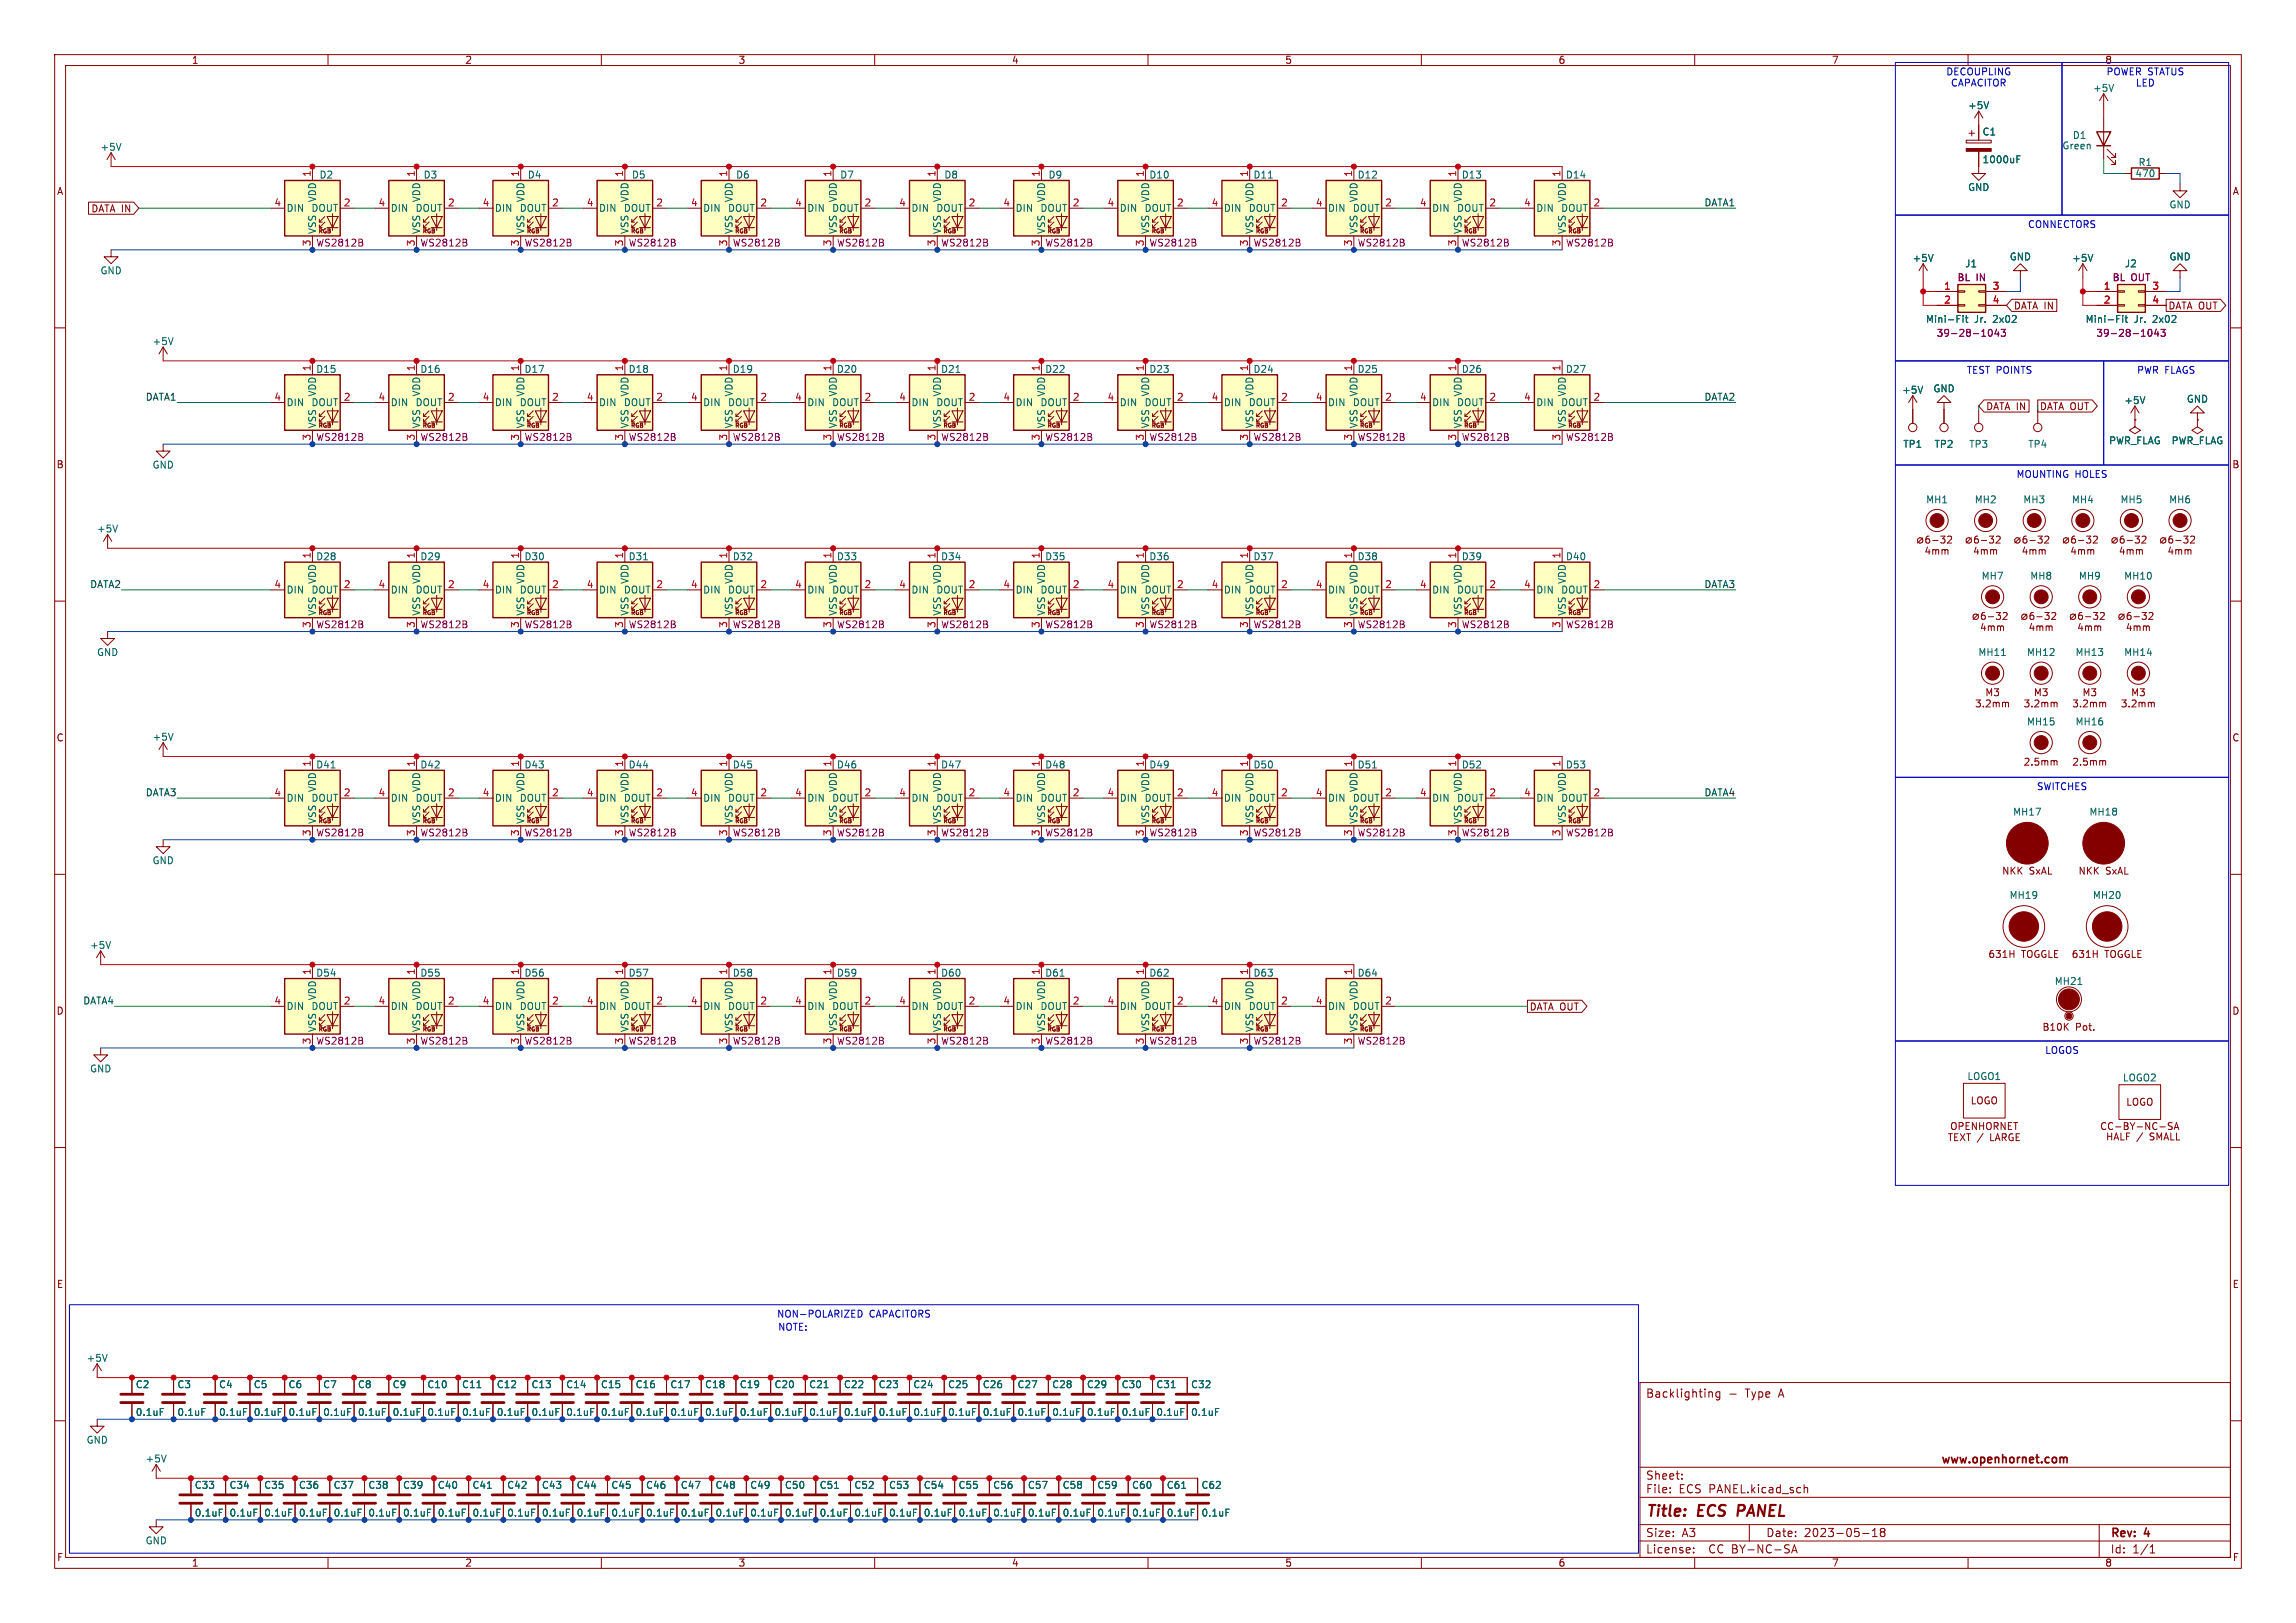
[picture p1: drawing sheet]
<svg xmlns="http://www.w3.org/2000/svg" width="420mm" height="297mm" viewBox="0 0 420 297" stroke-linecap="round" stroke-linejoin="round" font-family="sans-serif">
<defs><g id="words">
<g font-size="2.8" fill="#840000">
<text x="301" y="278">Title:</text>
<text x="310.4" y="278">ECS</text>
<text x="318.3" y="278">PANEL</text>
</g>
<g font-size="2.1" fill="#840000">
<text x="301" y="255.9">Backlighting</text>
<text x="319.2" y="255.9">Type</text>
<text x="325.3" y="255.9">A</text>
<text x="355" y="268.1">www.openhornet.com</text>
<text x="301" y="273.4">File:</text>
<text x="301" y="270.9">Sheet:</text>
<text x="307" y="273.4">ECS PANEL.kicad_sch</text>
<text x="301" y="281.4">Size:</text>
<text x="307.6" y="281.4">A3</text>
<text x="323" y="281.4">Date:</text>
<text x="329.9" y="281.4">2023-05-18</text>
<text x="386" y="281.6">Rev:</text>
<text x="392.2" y="281.6">4</text>
<text x="301" y="284.4">License:</text>
<text x="312.5" y="284.4">CC BY-NC-SA</text>
<text x="386" y="284.4">Id:</text>
<text x="390" y="284.4">1/1</text>
</g>
<g font-size="1.8" fill="#840000">
<text x="35" y="11.8">1</text>
<text x="85" y="11.8">2</text>
<text x="135" y="11.8">3</text>
<text x="185" y="11.8">4</text>
<text x="235" y="11.8">5</text>
<text x="285" y="11.8">6</text>
<text x="335" y="11.8">7</text>
<text x="10.4" y="35.8">A</text>
<text x="408.4" y="35.8">A</text>
<text x="16.7" y="39">DATA IN</text>
<text x="368.3" y="56.8">DATA IN</text>
<text x="396.6" y="56.8">DATA OUT</text>
<text x="363.2" y="75.2">DATA IN</text>
<text x="10.3" y="85.8">B</text>
<text x="408.3" y="85.8">B</text>
<text x="355.4" y="100.7">4mm</text>
<text x="364.3" y="100.7">4mm</text>
<text x="373.2" y="100.7">4mm</text>
<text x="382.1" y="100.7">4mm</text>
<text x="391" y="100.7">4mm</text>
<text x="399.9" y="100.7">4mm</text>
<text x="365.6" y="114.6">4mm</text>
<text x="374.5" y="114.6">4mm</text>
<text x="383.4" y="114.6">4mm</text>
<text x="392.3" y="114.6">4mm</text>
<text x="10.3" y="135.8">C</text>
<text x="408.3" y="135.8">C</text>
<text x="370.1" y="140.3">2.5mm</text>
<text x="379" y="140.3">2.5mm</text>
<text x="366.2" y="160.2">NKK</text>
<text x="371.2" y="160.2">SxAL</text>
<text x="380.1" y="160.2">NKK</text>
<text x="385.1" y="160.2">SxAL</text>
<text x="363.7" y="175.5">631H</text>
<text x="369.7" y="175.5">TOGGLE</text>
<text x="378.9" y="175.5">631H</text>
<text x="385" y="175.5">TOGGLE</text>
<text x="10.3" y="185.8">D</text>
<text x="279.7" y="185.1">DATA OUT</text>
<text x="408.3" y="185.8">D</text>
<text x="373.6" y="188.8">B10K</text>
<text x="379.6" y="188.8">Pot.</text>
<text x="360.4" y="202.3">LOGO</text>
<text x="388.9" y="202.5">LOGO</text>
<text x="368.4" y="208">/</text>
<text x="384.1" y="207">CC-BY-NC-SA</text>
<text x="384.6" y="208.9">HALF /</text>
<text x="392.7" y="208.9">SMALL</text>
<text x="10.4" y="235.8">E</text>
<text x="408.3" y="235.8">E</text>
<text x="10.4" y="285.8">F</text>
<text x="35" y="286.8">1</text>
<text x="85" y="286.8">2</text>
<text x="135" y="286.8">3</text>
<text x="185" y="286.8">4</text>
<text x="235" y="286.8">5</text>
<text x="285" y="286.8">6</text>
<text x="335" y="286.8">7</text>
<text x="385" y="286.8">8</text>
<text x="408.4" y="285.8">F</text>
</g>
<g font-size="1.8" fill="#0000c2">
<text x="385" y="11.8">8</text>
<text x="356" y="14">DECOUPLING</text>
<text x="356.8" y="16.1">CAPACITOR</text>
<text x="385.3" y="14">POWER STATUS</text>
<text x="390.6" y="16.1">LED</text>
<text x="370.9" y="42">CONNECTORS</text>
<text x="359.7" y="68.6">TEST POINTS</text>
<text x="390.9" y="68.6">PWR FLAGS</text>
<text x="368.8" y="87.7">MOUNTING HOLES</text>
<text x="372.5" y="144.8">SWITCHES</text>
<text x="374" y="193.1">LOGOS</text>
<text x="142.1" y="241.4">NON-POLARIZED</text>
<text x="142.2" y="243.6">NOTE:</text>
<text x="159" y="241.4">CAPACITORS</text>
</g>
<g font-size="1.8" fill="#006464">
<text x="382.8" y="17">+5V</text>
<text x="360" y="20.1">+5V</text>
<text x="18.3" y="27.7">+5V</text>
<text x="362.6" y="25">C1</text>
<text x="377.2" y="27.5">Green</text>
<text x="379.1" y="25.6">D1</text>
<text x="58.4" y="32.8">D2</text>
<text x="77.4" y="32.8">D3</text>
<text x="96.5" y="32.8">D4</text>
<text x="115.5" y="32.8">D5</text>
<text x="134.6" y="32.8">D6</text>
<text x="153.6" y="32.8">D7</text>
<text x="172.7" y="32.8">D8</text>
<text x="191.7" y="32.8">D9</text>
<text x="210.2" y="32.8">D10</text>
<text x="229.2" y="32.8">D11</text>
<text x="248.3" y="32.8">D12</text>
<text x="267.3" y="32.8">D13</text>
<text x="286.4" y="32.8">D14</text>
<text x="360" y="35.1">GND</text>
<text x="362.6" y="30">1000uF</text>
<text x="390.6" y="32.6">470</text>
<text x="391.1" y="30.5">R1</text>
<text x="52.3" y="38.9">DIN</text>
<text x="57" y="38.9">DOUT</text>
<text x="58" y="37" transform="rotate(-90 58 37)">VDD</text>
<text x="71.4" y="38.9">DIN</text>
<text x="76" y="38.9">DOUT</text>
<text x="77" y="37" transform="rotate(-90 77 37)">VDD</text>
<text x="90.4" y="38.9">DIN</text>
<text x="95.1" y="38.9">DOUT</text>
<text x="96.1" y="37" transform="rotate(-90 96.1 37)">VDD</text>
<text x="109.5" y="38.9">DIN</text>
<text x="114.1" y="38.9">DOUT</text>
<text x="115.1" y="37" transform="rotate(-90 115.1 37)">VDD</text>
<text x="128.5" y="38.9">DIN</text>
<text x="133.2" y="38.9">DOUT</text>
<text x="134.2" y="37" transform="rotate(-90 134.2 37)">VDD</text>
<text x="147.6" y="38.9">DIN</text>
<text x="152.2" y="38.9">DOUT</text>
<text x="153.2" y="37" transform="rotate(-90 153.2 37)">VDD</text>
<text x="166.6" y="38.9">DIN</text>
<text x="171.3" y="38.9">DOUT</text>
<text x="172.3" y="37" transform="rotate(-90 172.3 37)">VDD</text>
<text x="185.7" y="38.9">DIN</text>
<text x="190.3" y="38.9">DOUT</text>
<text x="191.3" y="37" transform="rotate(-90 191.3 37)">VDD</text>
<text x="204.7" y="38.9">DIN</text>
<text x="209.4" y="38.9">DOUT</text>
<text x="210.4" y="37" transform="rotate(-90 210.4 37)">VDD</text>
<text x="223.8" y="38.9">DIN</text>
<text x="228.4" y="38.9">DOUT</text>
<text x="229.4" y="37" transform="rotate(-90 229.4 37)">VDD</text>
<text x="242.8" y="38.9">DIN</text>
<text x="247.5" y="38.9">DOUT</text>
<text x="248.5" y="37" transform="rotate(-90 248.5 37)">VDD</text>
<text x="261.9" y="38.9">DIN</text>
<text x="266.5" y="38.9">DOUT</text>
<text x="267.5" y="37" transform="rotate(-90 267.5 37)">VDD</text>
<text x="280.9" y="38.9">DIN</text>
<text x="285.5" y="38.9">DOUT</text>
<text x="286.6" y="37" transform="rotate(-90 286.6 37)">VDD</text>
<text x="396.8" y="38.3">GND</text>
<text x="58" y="42.9" transform="rotate(-90 58 42.9)">VSS</text>
<text x="77" y="42.9" transform="rotate(-90 77 42.9)">VSS</text>
<text x="96.1" y="42.9" transform="rotate(-90 96.1 42.9)">VSS</text>
<text x="115.1" y="42.9" transform="rotate(-90 115.1 42.9)">VSS</text>
<text x="134.2" y="42.9" transform="rotate(-90 134.2 42.9)">VSS</text>
<text x="153.2" y="42.9" transform="rotate(-90 153.2 42.9)">VSS</text>
<text x="172.3" y="42.9" transform="rotate(-90 172.3 42.9)">VSS</text>
<text x="191.3" y="42.9" transform="rotate(-90 191.3 42.9)">VSS</text>
<text x="210.4" y="42.9" transform="rotate(-90 210.4 42.9)">VSS</text>
<text x="229.4" y="42.9" transform="rotate(-90 229.4 42.9)">VSS</text>
<text x="248.5" y="42.9" transform="rotate(-90 248.5 42.9)">VSS</text>
<text x="267.5" y="42.9" transform="rotate(-90 267.5 42.9)">VSS</text>
<text x="286.6" y="42.9" transform="rotate(-90 286.6 42.9)">VSS</text>
<text x="367.6" y="47.8">GND</text>
<text x="396.8" y="47.8">GND</text>
<text x="18.3" y="50.4">GND</text>
<text x="349.8" y="48.1">+5V</text>
<text x="359.4" y="49.1">J1</text>
<text x="379" y="48.1">+5V</text>
<text x="388.6" y="49.1">J2</text>
<text x="352.2" y="59.2">Mini-Fit</text>
<text x="361.1" y="59.2">Jr.</text>
<text x="364.6" y="59.2">2x02</text>
<text x="381.4" y="59.2">Mini-Fit</text>
<text x="390.3" y="59.2">Jr.</text>
<text x="393.8" y="59.2">2x02</text>
<text x="27.8" y="63.3">+5V</text>
<text x="57.8" y="68.4">D15</text>
<text x="76.8" y="68.4">D16</text>
<text x="95.9" y="68.4">D17</text>
<text x="114.9" y="68.4">D18</text>
<text x="134" y="68.4">D19</text>
<text x="153" y="68.4">D20</text>
<text x="172.1" y="68.4">D21</text>
<text x="191.1" y="68.4">D22</text>
<text x="210.2" y="68.4">D23</text>
<text x="229.2" y="68.4">D24</text>
<text x="248.3" y="68.4">D25</text>
<text x="267.3" y="68.4">D26</text>
<text x="286.4" y="68.4">D27</text>
<text x="353.6" y="71.9">GND</text>
<text x="52.3" y="74.5">DIN</text>
<text x="57" y="74.5">DOUT</text>
<text x="58" y="72.6" transform="rotate(-90 58 72.6)">VDD</text>
<text x="71.4" y="74.5">DIN</text>
<text x="76" y="74.5">DOUT</text>
<text x="77" y="72.6" transform="rotate(-90 77 72.6)">VDD</text>
<text x="90.4" y="74.5">DIN</text>
<text x="95.1" y="74.5">DOUT</text>
<text x="96.1" y="72.6" transform="rotate(-90 96.1 72.6)">VDD</text>
<text x="109.5" y="74.5">DIN</text>
<text x="114.1" y="74.5">DOUT</text>
<text x="115.1" y="72.6" transform="rotate(-90 115.1 72.6)">VDD</text>
<text x="128.5" y="74.5">DIN</text>
<text x="133.2" y="74.5">DOUT</text>
<text x="134.2" y="72.6" transform="rotate(-90 134.2 72.6)">VDD</text>
<text x="147.6" y="74.5">DIN</text>
<text x="152.2" y="74.5">DOUT</text>
<text x="153.2" y="72.6" transform="rotate(-90 153.2 72.6)">VDD</text>
<text x="166.6" y="74.5">DIN</text>
<text x="171.3" y="74.5">DOUT</text>
<text x="172.3" y="72.6" transform="rotate(-90 172.3 72.6)">VDD</text>
<text x="185.7" y="74.5">DIN</text>
<text x="190.3" y="74.5">DOUT</text>
<text x="191.3" y="72.6" transform="rotate(-90 191.3 72.6)">VDD</text>
<text x="204.7" y="74.5">DIN</text>
<text x="209.4" y="74.5">DOUT</text>
<text x="210.4" y="72.6" transform="rotate(-90 210.4 72.6)">VDD</text>
<text x="223.8" y="74.5">DIN</text>
<text x="228.4" y="74.5">DOUT</text>
<text x="229.4" y="72.6" transform="rotate(-90 229.4 72.6)">VDD</text>
<text x="242.8" y="74.5">DIN</text>
<text x="247.5" y="74.5">DOUT</text>
<text x="248.5" y="72.6" transform="rotate(-90 248.5 72.6)">VDD</text>
<text x="261.9" y="74.5">DIN</text>
<text x="266.5" y="74.5">DOUT</text>
<text x="267.5" y="72.6" transform="rotate(-90 267.5 72.6)">VDD</text>
<text x="280.9" y="74.5">DIN</text>
<text x="285.5" y="74.5">DOUT</text>
<text x="286.6" y="72.6" transform="rotate(-90 286.6 72.6)">VDD</text>
<text x="347.9" y="72.2">+5V</text>
<text x="388.5" y="74.1">+5V</text>
<text x="400" y="73.9">GND</text>
<text x="58" y="78.5" transform="rotate(-90 58 78.5)">VSS</text>
<text x="77" y="78.5" transform="rotate(-90 77 78.5)">VSS</text>
<text x="96.1" y="78.5" transform="rotate(-90 96.1 78.5)">VSS</text>
<text x="115.1" y="78.5" transform="rotate(-90 115.1 78.5)">VSS</text>
<text x="134.2" y="78.5" transform="rotate(-90 134.2 78.5)">VSS</text>
<text x="153.2" y="78.5" transform="rotate(-90 153.2 78.5)">VSS</text>
<text x="172.3" y="78.5" transform="rotate(-90 172.3 78.5)">VSS</text>
<text x="191.3" y="78.5" transform="rotate(-90 191.3 78.5)">VSS</text>
<text x="210.4" y="78.5" transform="rotate(-90 210.4 78.5)">VSS</text>
<text x="229.4" y="78.5" transform="rotate(-90 229.4 78.5)">VSS</text>
<text x="248.5" y="78.5" transform="rotate(-90 248.5 78.5)">VSS</text>
<text x="267.5" y="78.5" transform="rotate(-90 267.5 78.5)">VSS</text>
<text x="286.6" y="78.5" transform="rotate(-90 286.6 78.5)">VSS</text>
<text x="348.1" y="82.1">TP1</text>
<text x="353.8" y="82.1">TP2</text>
<text x="360.2" y="82.1">TP3</text>
<text x="371" y="82.1">TP4</text>
<text x="385.7" y="81.5">PWR_FLAG</text>
<text x="397.2" y="81.5">PWR_FLAG</text>
<text x="27.8" y="85.9">GND</text>
<text x="352.3" y="92.3">MH1</text>
<text x="361.2" y="92.3">MH2</text>
<text x="370.1" y="92.3">MH3</text>
<text x="378.9" y="92.3">MH4</text>
<text x="387.8" y="92.3">MH5</text>
<text x="396.7" y="92.3">MH6</text>
<text x="17.7" y="97.6">+5V</text>
<text x="57.8" y="102.7">D28</text>
<text x="58" y="106.9" transform="rotate(-90 58 106.9)">VDD</text>
<text x="76.8" y="102.7">D29</text>
<text x="77" y="106.9" transform="rotate(-90 77 106.9)">VDD</text>
<text x="95.9" y="102.7">D30</text>
<text x="96.1" y="106.9" transform="rotate(-90 96.1 106.9)">VDD</text>
<text x="114.9" y="102.7">D31</text>
<text x="115.1" y="106.9" transform="rotate(-90 115.1 106.9)">VDD</text>
<text x="134" y="102.7">D32</text>
<text x="134.2" y="106.9" transform="rotate(-90 134.2 106.9)">VDD</text>
<text x="153" y="102.7">D33</text>
<text x="153.2" y="106.9" transform="rotate(-90 153.2 106.9)">VDD</text>
<text x="172.1" y="102.7">D34</text>
<text x="172.3" y="106.9" transform="rotate(-90 172.3 106.9)">VDD</text>
<text x="191.1" y="102.7">D35</text>
<text x="191.3" y="106.9" transform="rotate(-90 191.3 106.9)">VDD</text>
<text x="210.2" y="102.7">D36</text>
<text x="210.4" y="106.9" transform="rotate(-90 210.4 106.9)">VDD</text>
<text x="229.2" y="102.7">D37</text>
<text x="229.4" y="106.9" transform="rotate(-90 229.4 106.9)">VDD</text>
<text x="248.3" y="102.7">D38</text>
<text x="248.5" y="106.9" transform="rotate(-90 248.5 106.9)">VDD</text>
<text x="267.3" y="102.7">D39</text>
<text x="267.5" y="106.9" transform="rotate(-90 267.5 106.9)">VDD</text>
<text x="286.4" y="102.7">D40</text>
<text x="286.6" y="106.9" transform="rotate(-90 286.6 106.9)">VDD</text>
<text x="362.4" y="106.2">MH7</text>
<text x="371.3" y="106.2">MH8</text>
<text x="380.2" y="106.2">MH9</text>
<text x="388.5" y="106.2">MH10</text>
<text x="52.3" y="108.8">DIN</text>
<text x="57" y="108.8">DOUT</text>
<text x="58" y="112.8" transform="rotate(-90 58 112.8)">VSS</text>
<text x="71.4" y="108.8">DIN</text>
<text x="76" y="108.8">DOUT</text>
<text x="77" y="112.8" transform="rotate(-90 77 112.8)">VSS</text>
<text x="90.4" y="108.8">DIN</text>
<text x="95.1" y="108.8">DOUT</text>
<text x="96.1" y="112.8" transform="rotate(-90 96.1 112.8)">VSS</text>
<text x="109.5" y="108.8">DIN</text>
<text x="114.1" y="108.8">DOUT</text>
<text x="115.1" y="112.8" transform="rotate(-90 115.1 112.8)">VSS</text>
<text x="128.5" y="108.8">DIN</text>
<text x="133.2" y="108.8">DOUT</text>
<text x="134.2" y="112.8" transform="rotate(-90 134.2 112.8)">VSS</text>
<text x="147.6" y="108.8">DIN</text>
<text x="152.2" y="108.8">DOUT</text>
<text x="153.2" y="112.8" transform="rotate(-90 153.2 112.8)">VSS</text>
<text x="166.6" y="108.8">DIN</text>
<text x="171.3" y="108.8">DOUT</text>
<text x="172.3" y="112.8" transform="rotate(-90 172.3 112.8)">VSS</text>
<text x="185.7" y="108.8">DIN</text>
<text x="190.3" y="108.8">DOUT</text>
<text x="191.3" y="112.8" transform="rotate(-90 191.3 112.8)">VSS</text>
<text x="204.7" y="108.8">DIN</text>
<text x="209.4" y="108.8">DOUT</text>
<text x="210.4" y="112.8" transform="rotate(-90 210.4 112.8)">VSS</text>
<text x="223.8" y="108.8">DIN</text>
<text x="228.4" y="108.8">DOUT</text>
<text x="229.4" y="112.8" transform="rotate(-90 229.4 112.8)">VSS</text>
<text x="242.8" y="108.8">DIN</text>
<text x="247.5" y="108.8">DOUT</text>
<text x="248.5" y="112.8" transform="rotate(-90 248.5 112.8)">VSS</text>
<text x="261.9" y="108.8">DIN</text>
<text x="266.5" y="108.8">DOUT</text>
<text x="267.5" y="112.8" transform="rotate(-90 267.5 112.8)">VSS</text>
<text x="280.9" y="108.8">DIN</text>
<text x="285.5" y="108.8">DOUT</text>
<text x="286.6" y="112.8" transform="rotate(-90 286.6 112.8)">VSS</text>
<text x="17.7" y="120.2">GND</text>
<text x="361.8" y="120.2">MH11</text>
<text x="370.7" y="120.2">MH12</text>
<text x="379.6" y="120.2">MH13</text>
<text x="388.5" y="120.2">MH14</text>
<text x="27.8" y="135.7">+5V</text>
<text x="370.7" y="132.9">MH15</text>
<text x="379.6" y="132.9">MH16</text>
<text x="57.8" y="140.8">D41</text>
<text x="76.8" y="140.8">D42</text>
<text x="95.9" y="140.8">D43</text>
<text x="114.9" y="140.8">D44</text>
<text x="134" y="140.8">D45</text>
<text x="153" y="140.8">D46</text>
<text x="172.1" y="140.8">D47</text>
<text x="191.1" y="140.8">D48</text>
<text x="210.2" y="140.8">D49</text>
<text x="229.2" y="140.8">D50</text>
<text x="248.3" y="140.8">D51</text>
<text x="267.3" y="140.8">D52</text>
<text x="286.4" y="140.8">D53</text>
<text x="52.3" y="146.9">DIN</text>
<text x="57" y="146.9">DOUT</text>
<text x="58" y="145" transform="rotate(-90 58 145)">VDD</text>
<text x="71.4" y="146.9">DIN</text>
<text x="76" y="146.9">DOUT</text>
<text x="77" y="145" transform="rotate(-90 77 145)">VDD</text>
<text x="90.4" y="146.9">DIN</text>
<text x="95.1" y="146.9">DOUT</text>
<text x="96.1" y="145" transform="rotate(-90 96.1 145)">VDD</text>
<text x="109.5" y="146.9">DIN</text>
<text x="114.1" y="146.9">DOUT</text>
<text x="115.1" y="145" transform="rotate(-90 115.1 145)">VDD</text>
<text x="128.5" y="146.9">DIN</text>
<text x="133.2" y="146.9">DOUT</text>
<text x="134.2" y="145" transform="rotate(-90 134.2 145)">VDD</text>
<text x="147.6" y="146.9">DIN</text>
<text x="152.2" y="146.9">DOUT</text>
<text x="153.2" y="145" transform="rotate(-90 153.2 145)">VDD</text>
<text x="166.6" y="146.9">DIN</text>
<text x="171.3" y="146.9">DOUT</text>
<text x="172.3" y="145" transform="rotate(-90 172.3 145)">VDD</text>
<text x="185.7" y="146.9">DIN</text>
<text x="190.3" y="146.9">DOUT</text>
<text x="191.3" y="145" transform="rotate(-90 191.3 145)">VDD</text>
<text x="204.7" y="146.9">DIN</text>
<text x="209.4" y="146.9">DOUT</text>
<text x="210.4" y="145" transform="rotate(-90 210.4 145)">VDD</text>
<text x="223.8" y="146.9">DIN</text>
<text x="228.4" y="146.9">DOUT</text>
<text x="229.4" y="145" transform="rotate(-90 229.4 145)">VDD</text>
<text x="242.8" y="146.9">DIN</text>
<text x="247.5" y="146.9">DOUT</text>
<text x="248.5" y="145" transform="rotate(-90 248.5 145)">VDD</text>
<text x="261.9" y="146.9">DIN</text>
<text x="266.5" y="146.9">DOUT</text>
<text x="267.5" y="145" transform="rotate(-90 267.5 145)">VDD</text>
<text x="280.9" y="146.9">DIN</text>
<text x="285.5" y="146.9">DOUT</text>
<text x="286.6" y="145" transform="rotate(-90 286.6 145)">VDD</text>
<text x="368.2" y="149.4">MH17</text>
<text x="382.1" y="149.4">MH18</text>
<text x="58" y="150.9" transform="rotate(-90 58 150.9)">VSS</text>
<text x="77" y="150.9" transform="rotate(-90 77 150.9)">VSS</text>
<text x="96.1" y="150.9" transform="rotate(-90 96.1 150.9)">VSS</text>
<text x="115.1" y="150.9" transform="rotate(-90 115.1 150.9)">VSS</text>
<text x="134.2" y="150.9" transform="rotate(-90 134.2 150.9)">VSS</text>
<text x="153.2" y="150.9" transform="rotate(-90 153.2 150.9)">VSS</text>
<text x="172.3" y="150.9" transform="rotate(-90 172.3 150.9)">VSS</text>
<text x="191.3" y="150.9" transform="rotate(-90 191.3 150.9)">VSS</text>
<text x="210.4" y="150.9" transform="rotate(-90 210.4 150.9)">VSS</text>
<text x="229.4" y="150.9" transform="rotate(-90 229.4 150.9)">VSS</text>
<text x="248.5" y="150.9" transform="rotate(-90 248.5 150.9)">VSS</text>
<text x="267.5" y="150.9" transform="rotate(-90 267.5 150.9)">VSS</text>
<text x="286.6" y="150.9" transform="rotate(-90 286.6 150.9)">VSS</text>
<text x="27.8" y="158.3">GND</text>
<text x="367.5" y="164.7">MH19</text>
<text x="382.8" y="164.7">MH20</text>
<text x="16.4" y="173.8">+5V</text>
<text x="57.8" y="178.9">D54</text>
<text x="76.8" y="178.9">D55</text>
<text x="95.9" y="178.9">D56</text>
<text x="114.9" y="178.9">D57</text>
<text x="134" y="178.9">D58</text>
<text x="153" y="178.9">D59</text>
<text x="172.1" y="178.9">D60</text>
<text x="191.1" y="178.9">D61</text>
<text x="210.2" y="178.9">D62</text>
<text x="229.2" y="178.9">D63</text>
<text x="248.3" y="178.9">D64</text>
<text x="52.3" y="185">DIN</text>
<text x="57" y="185">DOUT</text>
<text x="58" y="183.1" transform="rotate(-90 58 183.1)">VDD</text>
<text x="71.4" y="185">DIN</text>
<text x="76" y="185">DOUT</text>
<text x="77" y="183.1" transform="rotate(-90 77 183.1)">VDD</text>
<text x="90.4" y="185">DIN</text>
<text x="95.1" y="185">DOUT</text>
<text x="96.1" y="183.1" transform="rotate(-90 96.1 183.1)">VDD</text>
<text x="109.5" y="185">DIN</text>
<text x="114.1" y="185">DOUT</text>
<text x="115.1" y="183.1" transform="rotate(-90 115.1 183.1)">VDD</text>
<text x="128.5" y="185">DIN</text>
<text x="133.2" y="185">DOUT</text>
<text x="134.2" y="183.1" transform="rotate(-90 134.2 183.1)">VDD</text>
<text x="147.6" y="185">DIN</text>
<text x="152.2" y="185">DOUT</text>
<text x="153.2" y="183.1" transform="rotate(-90 153.2 183.1)">VDD</text>
<text x="166.6" y="185">DIN</text>
<text x="171.3" y="185">DOUT</text>
<text x="172.3" y="183.1" transform="rotate(-90 172.3 183.1)">VDD</text>
<text x="185.7" y="185">DIN</text>
<text x="190.3" y="185">DOUT</text>
<text x="191.3" y="183.1" transform="rotate(-90 191.3 183.1)">VDD</text>
<text x="204.7" y="185">DIN</text>
<text x="209.4" y="185">DOUT</text>
<text x="210.4" y="183.1" transform="rotate(-90 210.4 183.1)">VDD</text>
<text x="223.8" y="185">DIN</text>
<text x="228.4" y="185">DOUT</text>
<text x="229.4" y="183.1" transform="rotate(-90 229.4 183.1)">VDD</text>
<text x="242.8" y="185">DIN</text>
<text x="247.5" y="185">DOUT</text>
<text x="248.5" y="183.1" transform="rotate(-90 248.5 183.1)">VDD</text>
<text x="375.8" y="180.4">MH21</text>
<text x="58" y="189" transform="rotate(-90 58 189)">VSS</text>
<text x="77" y="189" transform="rotate(-90 77 189)">VSS</text>
<text x="96.1" y="189" transform="rotate(-90 96.1 189)">VSS</text>
<text x="115.1" y="189" transform="rotate(-90 115.1 189)">VSS</text>
<text x="134.2" y="189" transform="rotate(-90 134.2 189)">VSS</text>
<text x="153.2" y="189" transform="rotate(-90 153.2 189)">VSS</text>
<text x="172.3" y="189" transform="rotate(-90 172.3 189)">VSS</text>
<text x="191.3" y="189" transform="rotate(-90 191.3 189)">VSS</text>
<text x="210.4" y="189" transform="rotate(-90 210.4 189)">VSS</text>
<text x="229.4" y="189" transform="rotate(-90 229.4 189)">VSS</text>
<text x="248.5" y="189" transform="rotate(-90 248.5 189)">VSS</text>
<text x="16.4" y="196.4">GND</text>
<text x="359.8" y="197.8">LOGO1</text>
<text x="388.3" y="198.1">LOGO2</text>
<text x="15.8" y="249.4">+5V</text>
<text x="24.8" y="254.2">C2</text>
<text x="32.4" y="254.2">C3</text>
<text x="40" y="254.2">C4</text>
<text x="46.4" y="254.2">C5</text>
<text x="52.7" y="254.2">C6</text>
<text x="59.1" y="254.2">C7</text>
<text x="65.4" y="254.2">C8</text>
<text x="71.8" y="254.2">C9</text>
<text x="78.1" y="254.2">C10</text>
<text x="84.5" y="254.2">C11</text>
<text x="90.8" y="254.2">C12</text>
<text x="97.2" y="254.2">C13</text>
<text x="103.5" y="254.2">C14</text>
<text x="109.9" y="254.2">C15</text>
<text x="116.2" y="254.2">C16</text>
<text x="122.6" y="254.2">C17</text>
<text x="128.9" y="254.2">C18</text>
<text x="135.3" y="254.2">C19</text>
<text x="141.6" y="254.2">C20</text>
<text x="148" y="254.2">C21</text>
<text x="154.3" y="254.2">C22</text>
<text x="160.7" y="254.2">C23</text>
<text x="167" y="254.2">C24</text>
<text x="173.4" y="254.2">C25</text>
<text x="179.7" y="254.2">C26</text>
<text x="186.1" y="254.2">C27</text>
<text x="192.4" y="254.2">C28</text>
<text x="198.8" y="254.2">C29</text>
<text x="205.1" y="254.2">C30</text>
<text x="211.5" y="254.2">C31</text>
<text x="217.8" y="254.2">C32</text>
<text x="24.8" y="259.3">0.1uF</text>
<text x="32.4" y="259.3">0.1uF</text>
<text x="40" y="259.3">0.1uF</text>
<text x="46.4" y="259.3">0.1uF</text>
<text x="52.7" y="259.3">0.1uF</text>
<text x="59.1" y="259.3">0.1uF</text>
<text x="65.4" y="259.3">0.1uF</text>
<text x="71.8" y="259.3">0.1uF</text>
<text x="78.1" y="259.3">0.1uF</text>
<text x="84.5" y="259.3">0.1uF</text>
<text x="90.8" y="259.3">0.1uF</text>
<text x="97.2" y="259.3">0.1uF</text>
<text x="103.5" y="259.3">0.1uF</text>
<text x="109.9" y="259.3">0.1uF</text>
<text x="116.2" y="259.3">0.1uF</text>
<text x="122.6" y="259.3">0.1uF</text>
<text x="128.9" y="259.3">0.1uF</text>
<text x="135.3" y="259.3">0.1uF</text>
<text x="141.6" y="259.3">0.1uF</text>
<text x="148" y="259.3">0.1uF</text>
<text x="154.3" y="259.3">0.1uF</text>
<text x="160.7" y="259.3">0.1uF</text>
<text x="167" y="259.3">0.1uF</text>
<text x="173.4" y="259.3">0.1uF</text>
<text x="179.7" y="259.3">0.1uF</text>
<text x="186.1" y="259.3">0.1uF</text>
<text x="192.4" y="259.3">0.1uF</text>
<text x="198.8" y="259.3">0.1uF</text>
<text x="205.1" y="259.3">0.1uF</text>
<text x="211.5" y="259.3">0.1uF</text>
<text x="217.8" y="259.3">0.1uF</text>
<text x="15.8" y="264.4">GND</text>
<text x="26.6" y="267.8">+5V</text>
<text x="35.6" y="272.6">C33</text>
<text x="41.9" y="272.6">C34</text>
<text x="48.3" y="272.6">C35</text>
<text x="54.6" y="272.6">C36</text>
<text x="61" y="272.6">C37</text>
<text x="67.3" y="272.6">C38</text>
<text x="73.7" y="272.6">C39</text>
<text x="80" y="272.6">C40</text>
<text x="86.4" y="272.6">C41</text>
<text x="92.7" y="272.6">C42</text>
<text x="99.1" y="272.6">C43</text>
<text x="105.4" y="272.6">C44</text>
<text x="111.8" y="272.6">C45</text>
<text x="118.1" y="272.6">C46</text>
<text x="124.5" y="272.6">C47</text>
<text x="130.8" y="272.6">C48</text>
<text x="137.2" y="272.6">C49</text>
<text x="143.5" y="272.6">C50</text>
<text x="149.9" y="272.6">C51</text>
<text x="156.2" y="272.6">C52</text>
<text x="162.6" y="272.6">C53</text>
<text x="168.9" y="272.6">C54</text>
<text x="175.3" y="272.6">C55</text>
<text x="181.6" y="272.6">C56</text>
<text x="188" y="272.6">C57</text>
<text x="194.3" y="272.6">C58</text>
<text x="200.7" y="272.6">C59</text>
<text x="207" y="272.6">C60</text>
<text x="213.4" y="272.6">C61</text>
<text x="219.7" y="272.6">C62</text>
<text x="35.6" y="277.7">0.1uF</text>
<text x="41.9" y="277.7">0.1uF</text>
<text x="48.3" y="277.7">0.1uF</text>
<text x="54.6" y="277.7">0.1uF</text>
<text x="61" y="277.7">0.1uF</text>
<text x="67.3" y="277.7">0.1uF</text>
<text x="73.7" y="277.7">0.1uF</text>
<text x="80" y="277.7">0.1uF</text>
<text x="86.4" y="277.7">0.1uF</text>
<text x="92.7" y="277.7">0.1uF</text>
<text x="99.1" y="277.7">0.1uF</text>
<text x="105.4" y="277.7">0.1uF</text>
<text x="111.8" y="277.7">0.1uF</text>
<text x="118.1" y="277.7">0.1uF</text>
<text x="124.5" y="277.7">0.1uF</text>
<text x="130.8" y="277.7">0.1uF</text>
<text x="137.2" y="277.7">0.1uF</text>
<text x="143.5" y="277.7">0.1uF</text>
<text x="149.9" y="277.7">0.1uF</text>
<text x="156.2" y="277.7">0.1uF</text>
<text x="162.6" y="277.7">0.1uF</text>
<text x="168.9" y="277.7">0.1uF</text>
<text x="175.3" y="277.7">0.1uF</text>
<text x="181.6" y="277.7">0.1uF</text>
<text x="188" y="277.7">0.1uF</text>
<text x="194.3" y="277.7">0.1uF</text>
<text x="200.7" y="277.7">0.1uF</text>
<text x="207" y="277.7">0.1uF</text>
<text x="213.4" y="277.7">0.1uF</text>
<text x="219.7" y="277.7">0.1uF</text>
<text x="26.6" y="282.8">GND</text>
</g>
<g font-size="1.8" fill="#a90000">
<text x="56.9" y="32.4" transform="rotate(-90 56.9 32.4)">1</text>
<text x="75.9" y="32.4" transform="rotate(-90 75.9 32.4)">1</text>
<text x="95" y="32.4" transform="rotate(-90 95 32.4)">1</text>
<text x="114" y="32.4" transform="rotate(-90 114 32.4)">1</text>
<text x="133.1" y="32.4" transform="rotate(-90 133.1 32.4)">1</text>
<text x="152.1" y="32.4" transform="rotate(-90 152.1 32.4)">1</text>
<text x="171.2" y="32.4" transform="rotate(-90 171.2 32.4)">1</text>
<text x="190.2" y="32.4" transform="rotate(-90 190.2 32.4)">1</text>
<text x="209.3" y="32.4" transform="rotate(-90 209.3 32.4)">1</text>
<text x="228.3" y="32.4" transform="rotate(-90 228.3 32.4)">1</text>
<text x="247.4" y="32.4" transform="rotate(-90 247.4 32.4)">1</text>
<text x="266.4" y="32.4" transform="rotate(-90 266.4 32.4)">1</text>
<text x="285.5" y="32.4" transform="rotate(-90 285.5 32.4)">1</text>
<text x="50.1" y="37.8">4</text>
<text x="62.8" y="37.8">2</text>
<text x="69.2" y="37.8">4</text>
<text x="81.9" y="37.8">2</text>
<text x="88.2" y="37.8">4</text>
<text x="100.9" y="37.8">2</text>
<text x="107.3" y="37.8">4</text>
<text x="120" y="37.8">2</text>
<text x="126.3" y="37.8">4</text>
<text x="139" y="37.8">2</text>
<text x="145.4" y="37.8">4</text>
<text x="158.1" y="37.8">2</text>
<text x="164.4" y="37.8">4</text>
<text x="177.1" y="37.8">2</text>
<text x="183.5" y="37.8">4</text>
<text x="196.2" y="37.8">2</text>
<text x="202.5" y="37.8">4</text>
<text x="215.2" y="37.8">2</text>
<text x="221.6" y="37.8">4</text>
<text x="234.3" y="37.8">2</text>
<text x="240.6" y="37.8">4</text>
<text x="253.3" y="37.8">2</text>
<text x="259.7" y="37.8">4</text>
<text x="272.4" y="37.8">2</text>
<text x="278.7" y="37.8">4</text>
<text x="291.4" y="37.8">2</text>
<text x="56.9" y="45.1" transform="rotate(-90 56.9 45.1)">3</text>
<text x="75.9" y="45.1" transform="rotate(-90 75.9 45.1)">3</text>
<text x="95" y="45.1" transform="rotate(-90 95 45.1)">3</text>
<text x="114" y="45.1" transform="rotate(-90 114 45.1)">3</text>
<text x="133.1" y="45.1" transform="rotate(-90 133.1 45.1)">3</text>
<text x="152.1" y="45.1" transform="rotate(-90 152.1 45.1)">3</text>
<text x="171.2" y="45.1" transform="rotate(-90 171.2 45.1)">3</text>
<text x="190.2" y="45.1" transform="rotate(-90 190.2 45.1)">3</text>
<text x="209.3" y="45.1" transform="rotate(-90 209.3 45.1)">3</text>
<text x="228.3" y="45.1" transform="rotate(-90 228.3 45.1)">3</text>
<text x="247.4" y="45.1" transform="rotate(-90 247.4 45.1)">3</text>
<text x="266.4" y="45.1" transform="rotate(-90 266.4 45.1)">3</text>
<text x="285.5" y="45.1" transform="rotate(-90 285.5 45.1)">3</text>
<text x="355.6" y="53.1">1</text>
<text x="364.5" y="53.1">3</text>
<text x="384.8" y="53.1">1</text>
<text x="393.7" y="53.1">3</text>
<text x="355.6" y="55.6">2</text>
<text x="364.5" y="55.6">4</text>
<text x="384.8" y="55.6">2</text>
<text x="393.7" y="55.6">4</text>
<text x="56.9" y="68" transform="rotate(-90 56.9 68)">1</text>
<text x="75.9" y="68" transform="rotate(-90 75.9 68)">1</text>
<text x="95" y="68" transform="rotate(-90 95 68)">1</text>
<text x="114" y="68" transform="rotate(-90 114 68)">1</text>
<text x="133.1" y="68" transform="rotate(-90 133.1 68)">1</text>
<text x="152.1" y="68" transform="rotate(-90 152.1 68)">1</text>
<text x="171.2" y="68" transform="rotate(-90 171.2 68)">1</text>
<text x="190.2" y="68" transform="rotate(-90 190.2 68)">1</text>
<text x="209.3" y="68" transform="rotate(-90 209.3 68)">1</text>
<text x="228.3" y="68" transform="rotate(-90 228.3 68)">1</text>
<text x="247.4" y="68" transform="rotate(-90 247.4 68)">1</text>
<text x="266.4" y="68" transform="rotate(-90 266.4 68)">1</text>
<text x="285.5" y="68" transform="rotate(-90 285.5 68)">1</text>
<text x="50.1" y="73.4">4</text>
<text x="62.8" y="73.4">2</text>
<text x="69.2" y="73.4">4</text>
<text x="81.9" y="73.4">2</text>
<text x="88.2" y="73.4">4</text>
<text x="100.9" y="73.4">2</text>
<text x="107.3" y="73.4">4</text>
<text x="120" y="73.4">2</text>
<text x="126.3" y="73.4">4</text>
<text x="139" y="73.4">2</text>
<text x="145.4" y="73.4">4</text>
<text x="158.1" y="73.4">2</text>
<text x="164.4" y="73.4">4</text>
<text x="177.1" y="73.4">2</text>
<text x="183.5" y="73.4">4</text>
<text x="196.2" y="73.4">2</text>
<text x="202.5" y="73.4">4</text>
<text x="215.2" y="73.4">2</text>
<text x="221.6" y="73.4">4</text>
<text x="234.3" y="73.4">2</text>
<text x="240.6" y="73.4">4</text>
<text x="253.3" y="73.4">2</text>
<text x="259.7" y="73.4">4</text>
<text x="272.4" y="73.4">2</text>
<text x="278.7" y="73.4">4</text>
<text x="291.4" y="73.4">2</text>
<text x="56.9" y="80.7" transform="rotate(-90 56.9 80.7)">3</text>
<text x="75.9" y="80.7" transform="rotate(-90 75.9 80.7)">3</text>
<text x="95" y="80.7" transform="rotate(-90 95 80.7)">3</text>
<text x="114" y="80.7" transform="rotate(-90 114 80.7)">3</text>
<text x="133.1" y="80.7" transform="rotate(-90 133.1 80.7)">3</text>
<text x="152.1" y="80.7" transform="rotate(-90 152.1 80.7)">3</text>
<text x="171.2" y="80.7" transform="rotate(-90 171.2 80.7)">3</text>
<text x="190.2" y="80.7" transform="rotate(-90 190.2 80.7)">3</text>
<text x="209.3" y="80.7" transform="rotate(-90 209.3 80.7)">3</text>
<text x="228.3" y="80.7" transform="rotate(-90 228.3 80.7)">3</text>
<text x="247.4" y="80.7" transform="rotate(-90 247.4 80.7)">3</text>
<text x="266.4" y="80.7" transform="rotate(-90 266.4 80.7)">3</text>
<text x="285.5" y="80.7" transform="rotate(-90 285.5 80.7)">3</text>
<text x="50.1" y="107.7">4</text>
<text x="56.9" y="102.3" transform="rotate(-90 56.9 102.3)">1</text>
<text x="62.8" y="107.7">2</text>
<text x="69.2" y="107.7">4</text>
<text x="75.9" y="102.3" transform="rotate(-90 75.9 102.3)">1</text>
<text x="81.9" y="107.7">2</text>
<text x="88.2" y="107.7">4</text>
<text x="95" y="102.3" transform="rotate(-90 95 102.3)">1</text>
<text x="100.9" y="107.7">2</text>
<text x="107.3" y="107.7">4</text>
<text x="114" y="102.3" transform="rotate(-90 114 102.3)">1</text>
<text x="120" y="107.7">2</text>
<text x="126.3" y="107.7">4</text>
<text x="133.1" y="102.3" transform="rotate(-90 133.1 102.3)">1</text>
<text x="139" y="107.7">2</text>
<text x="145.4" y="107.7">4</text>
<text x="152.1" y="102.3" transform="rotate(-90 152.1 102.3)">1</text>
<text x="158.1" y="107.7">2</text>
<text x="164.4" y="107.7">4</text>
<text x="171.2" y="102.3" transform="rotate(-90 171.2 102.3)">1</text>
<text x="177.1" y="107.7">2</text>
<text x="183.5" y="107.7">4</text>
<text x="190.2" y="102.3" transform="rotate(-90 190.2 102.3)">1</text>
<text x="196.2" y="107.7">2</text>
<text x="202.5" y="107.7">4</text>
<text x="209.3" y="102.3" transform="rotate(-90 209.3 102.3)">1</text>
<text x="215.2" y="107.7">2</text>
<text x="221.6" y="107.7">4</text>
<text x="228.3" y="102.3" transform="rotate(-90 228.3 102.3)">1</text>
<text x="234.3" y="107.7">2</text>
<text x="240.6" y="107.7">4</text>
<text x="247.4" y="102.3" transform="rotate(-90 247.4 102.3)">1</text>
<text x="253.3" y="107.7">2</text>
<text x="259.7" y="107.7">4</text>
<text x="266.4" y="102.3" transform="rotate(-90 266.4 102.3)">1</text>
<text x="272.4" y="107.7">2</text>
<text x="278.7" y="107.7">4</text>
<text x="285.5" y="102.3" transform="rotate(-90 285.5 102.3)">1</text>
<text x="291.4" y="107.7">2</text>
<text x="56.9" y="115" transform="rotate(-90 56.9 115)">3</text>
<text x="75.9" y="115" transform="rotate(-90 75.9 115)">3</text>
<text x="95" y="115" transform="rotate(-90 95 115)">3</text>
<text x="114" y="115" transform="rotate(-90 114 115)">3</text>
<text x="133.1" y="115" transform="rotate(-90 133.1 115)">3</text>
<text x="152.1" y="115" transform="rotate(-90 152.1 115)">3</text>
<text x="171.2" y="115" transform="rotate(-90 171.2 115)">3</text>
<text x="190.2" y="115" transform="rotate(-90 190.2 115)">3</text>
<text x="209.3" y="115" transform="rotate(-90 209.3 115)">3</text>
<text x="228.3" y="115" transform="rotate(-90 228.3 115)">3</text>
<text x="247.4" y="115" transform="rotate(-90 247.4 115)">3</text>
<text x="266.4" y="115" transform="rotate(-90 266.4 115)">3</text>
<text x="285.5" y="115" transform="rotate(-90 285.5 115)">3</text>
<text x="56.9" y="140.4" transform="rotate(-90 56.9 140.4)">1</text>
<text x="75.9" y="140.4" transform="rotate(-90 75.9 140.4)">1</text>
<text x="95" y="140.4" transform="rotate(-90 95 140.4)">1</text>
<text x="114" y="140.4" transform="rotate(-90 114 140.4)">1</text>
<text x="133.1" y="140.4" transform="rotate(-90 133.1 140.4)">1</text>
<text x="152.1" y="140.4" transform="rotate(-90 152.1 140.4)">1</text>
<text x="171.2" y="140.4" transform="rotate(-90 171.2 140.4)">1</text>
<text x="190.2" y="140.4" transform="rotate(-90 190.2 140.4)">1</text>
<text x="209.3" y="140.4" transform="rotate(-90 209.3 140.4)">1</text>
<text x="228.3" y="140.4" transform="rotate(-90 228.3 140.4)">1</text>
<text x="247.4" y="140.4" transform="rotate(-90 247.4 140.4)">1</text>
<text x="266.4" y="140.4" transform="rotate(-90 266.4 140.4)">1</text>
<text x="285.5" y="140.4" transform="rotate(-90 285.5 140.4)">1</text>
<text x="50.1" y="145.8">4</text>
<text x="62.8" y="145.8">2</text>
<text x="69.2" y="145.8">4</text>
<text x="81.9" y="145.8">2</text>
<text x="88.2" y="145.8">4</text>
<text x="100.9" y="145.8">2</text>
<text x="107.3" y="145.8">4</text>
<text x="120" y="145.8">2</text>
<text x="126.3" y="145.8">4</text>
<text x="139" y="145.8">2</text>
<text x="145.4" y="145.8">4</text>
<text x="158.1" y="145.8">2</text>
<text x="164.4" y="145.8">4</text>
<text x="177.1" y="145.8">2</text>
<text x="183.5" y="145.8">4</text>
<text x="196.2" y="145.8">2</text>
<text x="202.5" y="145.8">4</text>
<text x="215.2" y="145.8">2</text>
<text x="221.6" y="145.8">4</text>
<text x="234.3" y="145.8">2</text>
<text x="240.6" y="145.8">4</text>
<text x="253.3" y="145.8">2</text>
<text x="259.7" y="145.8">4</text>
<text x="272.4" y="145.8">2</text>
<text x="278.7" y="145.8">4</text>
<text x="291.4" y="145.8">2</text>
<text x="56.9" y="153.1" transform="rotate(-90 56.9 153.1)">3</text>
<text x="75.9" y="153.1" transform="rotate(-90 75.9 153.1)">3</text>
<text x="95" y="153.1" transform="rotate(-90 95 153.1)">3</text>
<text x="114" y="153.1" transform="rotate(-90 114 153.1)">3</text>
<text x="133.1" y="153.1" transform="rotate(-90 133.1 153.1)">3</text>
<text x="152.1" y="153.1" transform="rotate(-90 152.1 153.1)">3</text>
<text x="171.2" y="153.1" transform="rotate(-90 171.2 153.1)">3</text>
<text x="190.2" y="153.1" transform="rotate(-90 190.2 153.1)">3</text>
<text x="209.3" y="153.1" transform="rotate(-90 209.3 153.1)">3</text>
<text x="228.3" y="153.1" transform="rotate(-90 228.3 153.1)">3</text>
<text x="247.4" y="153.1" transform="rotate(-90 247.4 153.1)">3</text>
<text x="266.4" y="153.1" transform="rotate(-90 266.4 153.1)">3</text>
<text x="285.5" y="153.1" transform="rotate(-90 285.5 153.1)">3</text>
<text x="56.9" y="178.5" transform="rotate(-90 56.9 178.5)">1</text>
<text x="75.9" y="178.5" transform="rotate(-90 75.9 178.5)">1</text>
<text x="95" y="178.5" transform="rotate(-90 95 178.5)">1</text>
<text x="114" y="178.5" transform="rotate(-90 114 178.5)">1</text>
<text x="133.1" y="178.5" transform="rotate(-90 133.1 178.5)">1</text>
<text x="152.1" y="178.5" transform="rotate(-90 152.1 178.5)">1</text>
<text x="171.2" y="178.5" transform="rotate(-90 171.2 178.5)">1</text>
<text x="190.2" y="178.5" transform="rotate(-90 190.2 178.5)">1</text>
<text x="209.3" y="178.5" transform="rotate(-90 209.3 178.5)">1</text>
<text x="228.3" y="178.5" transform="rotate(-90 228.3 178.5)">1</text>
<text x="247.4" y="178.5" transform="rotate(-90 247.4 178.5)">1</text>
<text x="50.1" y="183.9">4</text>
<text x="62.8" y="183.9">2</text>
<text x="69.2" y="183.9">4</text>
<text x="81.9" y="183.9">2</text>
<text x="88.2" y="183.9">4</text>
<text x="100.9" y="183.9">2</text>
<text x="107.3" y="183.9">4</text>
<text x="120" y="183.9">2</text>
<text x="126.3" y="183.9">4</text>
<text x="139" y="183.9">2</text>
<text x="145.4" y="183.9">4</text>
<text x="158.1" y="183.9">2</text>
<text x="164.4" y="183.9">4</text>
<text x="177.1" y="183.9">2</text>
<text x="183.5" y="183.9">4</text>
<text x="196.2" y="183.9">2</text>
<text x="202.5" y="183.9">4</text>
<text x="215.2" y="183.9">2</text>
<text x="221.6" y="183.9">4</text>
<text x="234.3" y="183.9">2</text>
<text x="240.6" y="183.9">4</text>
<text x="253.3" y="183.9">2</text>
<text x="56.9" y="191.2" transform="rotate(-90 56.9 191.2)">3</text>
<text x="75.9" y="191.2" transform="rotate(-90 75.9 191.2)">3</text>
<text x="95" y="191.2" transform="rotate(-90 95 191.2)">3</text>
<text x="114" y="191.2" transform="rotate(-90 114 191.2)">3</text>
<text x="133.1" y="191.2" transform="rotate(-90 133.1 191.2)">3</text>
<text x="152.1" y="191.2" transform="rotate(-90 152.1 191.2)">3</text>
<text x="171.2" y="191.2" transform="rotate(-90 171.2 191.2)">3</text>
<text x="190.2" y="191.2" transform="rotate(-90 190.2 191.2)">3</text>
<text x="209.3" y="191.2" transform="rotate(-90 209.3 191.2)">3</text>
<text x="228.3" y="191.2" transform="rotate(-90 228.3 191.2)">3</text>
<text x="247.4" y="191.2" transform="rotate(-90 247.4 191.2)">3</text>
</g>
<g font-size="1.8" fill="#0f0f0f">
<text x="311.7" y="37.8">DATA1</text>
<text x="26.6" y="73.4">DATA1</text>
<text x="311.7" y="73.4">DATA2</text>
<text x="16.5" y="107.7">DATA2</text>
<text x="311.7" y="107.7">DATA3</text>
<text x="26.6" y="145.8">DATA3</text>
<text x="311.7" y="145.8">DATA4</text>
<text x="15.2" y="183.9">DATA4</text>
</g>
<g font-size="1.8" fill="#840084">
<text x="57.8" y="45.3">WS2812B</text>
<text x="76.8" y="45.3">WS2812B</text>
<text x="95.9" y="45.3">WS2812B</text>
<text x="114.9" y="45.3">WS2812B</text>
<text x="134" y="45.3">WS2812B</text>
<text x="153" y="45.3">WS2812B</text>
<text x="172.1" y="45.3">WS2812B</text>
<text x="191.1" y="45.3">WS2812B</text>
<text x="210.2" y="45.3">WS2812B</text>
<text x="229.2" y="45.3">WS2812B</text>
<text x="248.3" y="45.3">WS2812B</text>
<text x="267.3" y="45.3">WS2812B</text>
<text x="286.4" y="45.3">WS2812B</text>
<text x="358" y="51.6">BL IN</text>
<text x="386.4" y="51.6">BL OUT</text>
<text x="354.2" y="61.8">39-28-1043</text>
<text x="383.4" y="61.8">39-28-1043</text>
<text x="57.8" y="80.8">WS2812B</text>
<text x="76.8" y="80.8">WS2812B</text>
<text x="95.9" y="80.8">WS2812B</text>
<text x="114.9" y="80.8">WS2812B</text>
<text x="134" y="80.8">WS2812B</text>
<text x="153" y="80.8">WS2812B</text>
<text x="172.1" y="80.8">WS2812B</text>
<text x="191.1" y="80.8">WS2812B</text>
<text x="210.2" y="80.8">WS2812B</text>
<text x="229.2" y="80.8">WS2812B</text>
<text x="248.3" y="80.8">WS2812B</text>
<text x="267.3" y="80.8">WS2812B</text>
<text x="286.4" y="80.8">WS2812B</text>
<text x="57.8" y="115.1">WS2812B</text>
<text x="76.8" y="115.1">WS2812B</text>
<text x="95.9" y="115.1">WS2812B</text>
<text x="114.9" y="115.1">WS2812B</text>
<text x="134" y="115.1">WS2812B</text>
<text x="153" y="115.1">WS2812B</text>
<text x="172.1" y="115.1">WS2812B</text>
<text x="191.1" y="115.1">WS2812B</text>
<text x="210.2" y="115.1">WS2812B</text>
<text x="229.2" y="115.1">WS2812B</text>
<text x="248.3" y="115.1">WS2812B</text>
<text x="267.3" y="115.1">WS2812B</text>
<text x="286.4" y="115.1">WS2812B</text>
<text x="57.8" y="153.2">WS2812B</text>
<text x="76.8" y="153.2">WS2812B</text>
<text x="95.9" y="153.2">WS2812B</text>
<text x="114.9" y="153.2">WS2812B</text>
<text x="134" y="153.2">WS2812B</text>
<text x="153" y="153.2">WS2812B</text>
<text x="172.1" y="153.2">WS2812B</text>
<text x="191.1" y="153.2">WS2812B</text>
<text x="210.2" y="153.2">WS2812B</text>
<text x="229.2" y="153.2">WS2812B</text>
<text x="248.3" y="153.2">WS2812B</text>
<text x="267.3" y="153.2">WS2812B</text>
<text x="286.4" y="153.2">WS2812B</text>
<text x="57.8" y="191.3">WS2812B</text>
<text x="76.8" y="191.3">WS2812B</text>
<text x="95.9" y="191.3">WS2812B</text>
<text x="114.9" y="191.3">WS2812B</text>
<text x="134" y="191.3">WS2812B</text>
<text x="153" y="191.3">WS2812B</text>
<text x="172.1" y="191.3">WS2812B</text>
<text x="191.1" y="191.3">WS2812B</text>
<text x="210.2" y="191.3">WS2812B</text>
<text x="229.2" y="191.3">WS2812B</text>
<text x="248.3" y="191.3">WS2812B</text>
</g>
<text font-size="1.8" fill="#009600" x="373.1" y="75.2">DATA OUT</text>
<g font-size="1.1" fill="#840000">
<text x="58.2" y="42.9">RGB</text>
<text x="77.2" y="42.9">RGB</text>
<text x="96.3" y="42.9">RGB</text>
<text x="115.3" y="42.9">RGB</text>
<text x="134.4" y="42.9">RGB</text>
<text x="153.4" y="42.9">RGB</text>
<text x="172.5" y="42.9">RGB</text>
<text x="191.5" y="42.9">RGB</text>
<text x="210.6" y="42.9">RGB</text>
<text x="229.6" y="42.9">RGB</text>
<text x="248.7" y="42.9">RGB</text>
<text x="267.7" y="42.9">RGB</text>
<text x="286.8" y="42.9">RGB</text>
<text x="58.2" y="78.4">RGB</text>
<text x="77.2" y="78.4">RGB</text>
<text x="96.3" y="78.4">RGB</text>
<text x="115.3" y="78.4">RGB</text>
<text x="134.4" y="78.4">RGB</text>
<text x="153.4" y="78.4">RGB</text>
<text x="172.5" y="78.4">RGB</text>
<text x="191.5" y="78.4">RGB</text>
<text x="210.6" y="78.4">RGB</text>
<text x="229.6" y="78.4">RGB</text>
<text x="248.7" y="78.4">RGB</text>
<text x="267.7" y="78.4">RGB</text>
<text x="286.8" y="78.4">RGB</text>
<text x="58.2" y="112.7">RGB</text>
<text x="77.2" y="112.7">RGB</text>
<text x="96.3" y="112.7">RGB</text>
<text x="115.3" y="112.7">RGB</text>
<text x="134.4" y="112.7">RGB</text>
<text x="153.4" y="112.7">RGB</text>
<text x="172.5" y="112.7">RGB</text>
<text x="191.5" y="112.7">RGB</text>
<text x="210.6" y="112.7">RGB</text>
<text x="229.6" y="112.7">RGB</text>
<text x="248.7" y="112.7">RGB</text>
<text x="267.7" y="112.7">RGB</text>
<text x="286.8" y="112.7">RGB</text>
<text x="58.2" y="150.8">RGB</text>
<text x="77.2" y="150.8">RGB</text>
<text x="96.3" y="150.8">RGB</text>
<text x="115.3" y="150.8">RGB</text>
<text x="134.4" y="150.8">RGB</text>
<text x="153.4" y="150.8">RGB</text>
<text x="172.5" y="150.8">RGB</text>
<text x="191.5" y="150.8">RGB</text>
<text x="210.6" y="150.8">RGB</text>
<text x="229.6" y="150.8">RGB</text>
<text x="248.7" y="150.8">RGB</text>
<text x="267.7" y="150.8">RGB</text>
<text x="286.8" y="150.8">RGB</text>
<text x="58.2" y="188.9">RGB</text>
<text x="77.2" y="188.9">RGB</text>
<text x="96.3" y="188.9">RGB</text>
<text x="115.3" y="188.9">RGB</text>
<text x="134.4" y="188.9">RGB</text>
<text x="153.4" y="188.9">RGB</text>
<text x="172.5" y="188.9">RGB</text>
<text x="191.5" y="188.9">RGB</text>
<text x="210.6" y="188.9">RGB</text>
<text x="229.6" y="188.9">RGB</text>
<text x="248.7" y="188.9">RGB</text>
</g>
</g></defs>
<g fill="none" stroke="#840000" stroke-width=".18">
<path d="M10 10h400v277h-400zM12 12h396v273h-396zM60 10v2M110 10v2M160 10v2M210 10v2M260 10v2M310 10v2M360 10v2M384.8 17.1l-.8 1.3M384.8 17.1v2.6M384.8 17.1l.8 1.3"/>
<path d="M16.2 37h8.2l1 1.1-1 1.1h-8.2zM20.3 27.9l-.7 1.3M20.3 27.9v2.6M20.3 27.9l.8 1.3M49.5 38.1h2.6M57.1 30.5v2.5M59.4 39.6l-1 1v-.5M59.8 39.6h2l-1 2.1zM60.8 39.1v3.1M62.2 38.1h2.6M68.6 38.1h2.5M76.2 30.5v2.5"/>
<path d="M78.5 39.6l-1 1v-.5M78.9 39.6h2l-1 2.1zM79.9 39.1v3.1M81.3 38.1h2.5M87.6 38.1h2.6M95.2 30.5v2.5M97.5 39.6l-1 1v-.5M97.9 39.6h2l-1 2.1zM98.9 39.1v3.1M100.3 38.1h2.6M106.7 38.1h2.5M114.3 30.5v2.5"/>
<path d="M116.6 39.6l-1 1v-.5M117 39.6h2l-1 2.1zM118 39.1v3.1M119.4 38.1h2.5M125.7 38.1h2.6M133.3 30.5v2.5M135.6 39.6l-1 1v-.5M136 39.6h2l-1 2.1zM137 39.1v3.1M138.4 38.1h2.6M144.8 38.1h2.5M152.4 30.5v2.5"/>
<path d="M154.7 39.6l-1 1v-.5M155.1 39.6h2l-1 2.1zM156.1 39.1v3.1M157.5 38.1h2.5M163.8 38.1h2.6M171.4 30.5v2.5M173.7 39.6l-1 1v-.5M174.1 39.6h2l-1 2.1zM175.1 39.1v3.1M176.5 38.1h2.6M182.9 38.1h2.5M190.5 30.5v2.5"/>
<path d="M192.8 39.6l-1 1v-.5M193.2 39.6h2l-1 2.1zM194.2 39.1v3.1M195.6 38.1h2.5M201.9 38.1h2.6M209.5 30.5v2.5M211.8 39.6l-1 1v-.5M212.2 39.6h2l-1 2.1zM213.2 39.1v3.1M214.6 38.1h2.6M221 38.1h2.5M228.6 30.5v2.5"/>
<path d="M230.9 39.6l-1 1v-.5M231.3 39.6h2l-1 2.1zM232.3 39.1v3.1M233.7 38.1h2.5M240 38.1h2.6M247.6 30.5v2.5M249.9 39.6l-1 1v-.5M250.3 39.6h2l-1 2.1zM251.3 39.1v3.1M252.7 38.1h2.6M259.1 38.1h2.5M266.7 30.5v2.5"/>
<path d="M269 39.6l-1 1v-.5M269.4 39.6h2l-1 2.1zM270.4 39.1v3.1M271.8 38.1h2.5M278.1 38.1h2.6M285.7 30.5v2.5M288 39.6l-1 1v-.5M288.4 39.6h2l-1 2.1zM289.4 39.1v3.1M290.8 38.1h2.6M359.7 25.7h4.5v.5h-4.5zM360.2 24.4h1"/>
<path d="M360.7 23.9v1M361.9 27.7v4.1h1.3l-1.3 1.2-1.2-1.2h1.2M361.9 20.3l-.7 1.3M361.9 20.3v5.4M361.9 20.3l.8 1.3M384.8 21.6v7.6M385.4 28.6l1.6 1.5v-.8v.8h-.8M385.4 27.3l1.6 1.5v-.7v.7h-.8M388.6 31.8h1.3M395 31.8h1.2M398.8 33.7v1.2h1.2l-1.2 1.3-1.3-1.3h1.3M10 60h2"/>
<path d="M20.3 45.7v1.3h1.3l-1.3 1.3-1.3-1.3h1.3M57.1 43.2v2.5M58.4 41.7h.5M58.4 40.6h.5M59.4 40.6l-1 1.1v-.6M59.8 41.7h2M76.2 43.2v2.5M77.5 41.7h.5M77.5 40.6h.5M78.5 40.6l-1 1.1v-.6M78.9 41.7h2M95.2 43.2v2.5"/>
<path d="M96.5 41.7h.5M96.5 40.6h.5M97.5 40.6l-1 1.1v-.6M97.9 41.7h2M114.3 43.2v2.5M115.6 41.7h.5M115.6 40.6h.5M116.6 40.6l-1 1.1v-.6M117 41.7h2M133.3 43.2v2.5M134.6 41.7h.5M134.6 40.6h.5"/>
<path d="M135.6 40.6l-1 1.1v-.6M136 41.7h2M152.4 43.2v2.5M153.7 41.7h.5M153.7 40.6h.5M154.7 40.6l-1 1.1v-.6M155.1 41.7h2M171.4 43.2v2.5M172.7 41.7h.5M172.7 40.6h.5M173.7 40.6l-1 1.1v-.6M174.1 41.7h2"/>
<path d="M190.5 43.2v2.5M191.8 41.7h.5M191.8 40.6h.5M192.8 40.6l-1 1.1v-.6M193.2 41.7h2M209.5 43.2v2.5M210.8 41.7h.5M210.8 40.6h.5M211.8 40.6l-1 1.1v-.6M212.2 41.7h2M228.6 43.2v2.5M229.9 41.7h.5"/>
<path d="M229.9 40.6h.5M230.9 40.6l-1 1.1v-.6M231.3 41.7h2M247.6 43.2v2.5M248.9 41.7h.5M248.9 40.6h.5M249.9 40.6l-1 1.1v-.6M250.3 41.7h2M266.7 43.2v2.5M268 41.7h.5M268 40.6h.5M269 40.6l-1 1.1v-.6"/>
<path d="M269.4 41.7h2M285.7 43.2v2.5M287 41.7h.5M287 40.6h.5M288 40.6l-1 1.1v-.6M288.4 41.7h2M351.8 48.3l-.8 1.2M351.8 48.3v2.5M351.8 48.3l.8 1.2M354.3 53.3h3.8M354.3 55.9h3.8M358.1 55.8h1.3v.2h-1.3z"/>
<path d="M358.1 53.2h1.3v.3h-1.3zM361.9 55.8h1.3v.2h-1.3zM361.9 53.2h1.3v.3h-1.3zM363.2 53.3h3.8M363.2 55.9h3.8M368 54.8h8.2v2.2h-8.2l-1-1.1zM369.6 49.5h1.2l-1.2-1.2-1.3 1.2h1.3v1.3M381 48.3l-.8 1.2M381 48.3v2.5M381 48.3l.8 1.2M383.5 53.3h3.8M383.5 55.9h3.8"/>
<path d="M387.3 55.8h1.3v.2h-1.3zM387.3 53.2h1.3v.3h-1.3zM391.2 55.8h1.2v.2h-1.2zM391.2 53.2h1.2v.3h-1.2zM392.4 53.3h3.8M392.4 55.9h3.8M396.2 54.8h10l.9 1.1-.9 1.1h-10zM398.8 49.5h1.2l-1.2-1.2-1.3 1.2h1.3v1.3M408 60h2M29.8 63.5l-.7 1.3M29.8 63.5v2.5M29.8 63.5l.8 1.3"/>
<path d="M49.5 73.7h2.6M57.1 66v2.6M57.1 78.7v2.6M58.4 77.2h.5M58.4 76.2h.5M59.4 76.2l-1 1v-.5M59.4 75.2l-1 1v-.5M59.8 75.2h2l-1 2zM59.8 77.2h2M60.8 74.7v3M62.2 73.7h2.6M68.6 73.7h2.5"/>
<path d="M76.2 66v2.6M76.2 78.7v2.6M77.5 77.2h.5M77.5 76.2h.5M78.5 76.2l-1 1v-.5M78.5 75.2l-1 1v-.5M78.9 75.2h2l-1 2zM78.9 77.2h2M79.9 74.7v3M81.3 73.7h2.5M87.6 73.7h2.6M95.2 66v2.6"/>
<path d="M95.2 78.7v2.6M96.5 77.2h.5M96.5 76.2h.5M97.5 76.2l-1 1v-.5M97.5 75.2l-1 1v-.5M97.9 75.2h2l-1 2zM97.9 77.2h2M98.9 74.7v3M100.3 73.7h2.6M106.7 73.7h2.5M114.3 66v2.6M114.3 78.7v2.6"/>
<path d="M115.6 77.2h.5M115.6 76.2h.5M116.6 76.2l-1 1v-.5M116.6 75.2l-1 1v-.5M117 75.2h2l-1 2zM117 77.2h2M118 74.7v3M119.4 73.7h2.5M125.7 73.7h2.6M133.3 66v2.6M133.3 78.7v2.6M134.6 77.2h.5"/>
<path d="M134.6 76.2h.5M135.6 76.2l-1 1v-.5M135.6 75.2l-1 1v-.5M136 75.2h2l-1 2zM136 77.2h2M137 74.7v3M138.4 73.7h2.6M144.8 73.7h2.5M152.4 66v2.6M152.4 78.7v2.6M153.7 77.2h.5M153.7 76.2h.5"/>
<path d="M154.7 76.2l-1 1v-.5M154.7 75.2l-1 1v-.5M155.1 75.2h2l-1 2zM155.1 77.2h2M156.1 74.7v3M157.5 73.7h2.5M163.8 73.7h2.6M171.4 66v2.6M171.4 78.7v2.6M172.7 77.2h.5M172.7 76.2h.5M173.7 76.2l-1 1v-.5"/>
<path d="M173.7 75.2l-1 1v-.5M174.1 75.2h2l-1 2zM174.1 77.2h2M175.1 74.7v3M176.5 73.7h2.6M182.9 73.7h2.5M190.5 66v2.6M190.5 78.7v2.6M191.8 77.2h.5M191.8 76.2h.5M192.8 76.2l-1 1v-.5M192.8 75.2l-1 1v-.5"/>
<path d="M193.2 75.2h2l-1 2zM193.2 77.2h2M194.2 74.7v3M195.6 73.7h2.5M201.9 73.7h2.6M209.5 66v2.6M209.5 78.7v2.6M210.8 77.2h.5M210.8 76.2h.5M211.8 76.2l-1 1v-.5M211.8 75.2l-1 1v-.5M212.2 75.2h2l-1 2z"/>
<path d="M212.2 77.2h2M213.2 74.7v3M214.6 73.7h2.6M221 73.7h2.5M228.6 66v2.6M228.6 78.7v2.6M229.9 77.2h.5M229.9 76.2h.5M230.9 76.2l-1 1v-.5M230.9 75.2l-1 1v-.5M231.3 75.2h2l-1 2zM231.3 77.2h2"/>
<path d="M232.3 74.7v3M233.7 73.7h2.5M240 73.7h2.6M247.6 66v2.6M247.6 78.7v2.6M248.9 77.2h.5M248.9 76.2h.5M249.9 76.2l-1 1v-.5M249.9 75.2l-1 1v-.5M250.3 75.2h2l-1 2zM250.3 77.2h2M251.3 74.7v3"/>
<path d="M252.7 73.7h2.6M259.1 73.7h2.5M266.7 66v2.6M266.7 78.7v2.6M268 77.2h.5M268 76.2h.5M269 76.2l-1 1v-.5M269 75.2l-1 1v-.5M269.4 75.2h2l-1 2zM269.4 77.2h2M270.4 74.7v3M271.8 73.7h2.5"/>
<path d="M278.1 73.7h2.6M285.7 66v2.6M285.7 78.7v2.6M287 77.2h.5M287 76.2h.5M288 76.2l-1 1v-.5M288 75.2l-1 1v-.5M288.4 75.2h2l-1 2zM288.4 77.2h2M289.4 74.7v3M290.8 73.7h2.6M349.9 72.4v5.1"/>
<path d="M349.9 72.4l-.8 1.3M349.9 72.4l.7 1.3M355.6 73.7h1.3l-1.3-1.3-1.3 1.3h1.3v3.8M361.9 74.9v2.6M362.9 73.2h8.3v2.2h-8.3l-1-1.1zM372.7 73.2h10l.9 1.1-.9 1.1h-10zM372.7 74.9v2.6M390.5 76.8v1.3l1 .6-1 .7-1-.7 1-.6M390.5 76.8h.1M390.5 74.3l-.7 1.3M390.5 74.3v2.5M390.5 74.3l.8 1.3"/>
<path d="M402 76.8v1.3l1 .6-1 .7-1.1-.7 1.1-.6M402 76.8h.1M402 75.6h1.2l-1.2-1.3-1.3 1.3h1.3v1.2M19.7 97.8l-.8 1.3M19.7 97.8v2.5M19.7 97.8l.7 1.3M29.8 81.3v1.3h1.3l-1.3 1.2-1.2-1.2h1.2M351.7 98.4l-.9 1M352.9 98.1l-.4 .1a.86 .86 0 0 0 0 1.2l.4-.1 .1-.5-.2-.2-.4 .1-.1 .1M353.5 98.9h1M355 98.1h.8l-.4 .5 .3 .1 .1 .1M356.3 98.2l.4-.1 .3 .4-.8 .9"/>
<path d="M359.7 99a.51 .51 0 0 1 .5-.6 .51 .51 0 0 1 .4 .8 .51 .51 0 0 1-.8 .1M360.6 98.4l-.9 1M361.8 98.1l-.4 .1a.86 .86 0 0 0 0 1.2l.4-.1 .1-.5-.3-.2-.3 .1-.1 .1M362.4 98.9h1M363.9 98.1h.8l-.5 .5 .4 .1 .1 .1M365.2 98.2l.4-.1 .3 .4-.8 .9M368.5 99a.51 .51 0 0 1 .6-.6 .51 .51 0 0 1 .4 .8 .51 .51 0 0 1-.8 .1M369.5 98.4l-1 1M370.7 98.1l-.4 .1a.86 .86 0 0 0 0 1.2l.4-.1 .1-.5-.3-.2-.3 .1-.1 .1M371.3 98.9h1M372.8 98.1h.8l-.5 .5 .3 .1 .2 .1M374 98.2l.5-.1 .3 .4-.8 .9"/>
<path d="M377.4 99a.51 .51 0 0 1 .6-.6 .51 .51 0 0 1 .4 .8 .51 .51 0 0 1-.8 .1M378.4 98.4l-1 1M379.5 98.1l-.3 .1a.86 .86 0 0 0 0 1.2l.4-.1 .1-.5-.3-.2-.3 .1-.2 .1M380.2 98.9h1M381.7 98.1h.8l-.5 .5 .3 .1 .2 .1M382.9 98.2l.5-.1 .3 .4-.8 .9M386.3 99a.51 .51 0 0 1 .6-.6 .51 .51 0 0 1 .4 .8 .51 .51 0 0 1-.9 .1M387.3 98.4l-1 1M388.4 98.1l-.3 .1a.86 .86 0 0 0 0 1.2l.4-.1 .1-.5-.3-.2-.3 .1-.2 .1M389.1 98.9h1M390.6 98.1h.7l-.4 .5 .3 .1 .1 .1M391.8 98.2l.5-.1 .3 .4-.8 .9"/>
<path d="M395.2 99a.51 .51 0 0 1 .6-.6 .51 .51 0 0 1 .4 .8 .51 .51 0 0 1-.9 .1M396.2 98.4l-1 1M397.3 98.1l-.3 .1a.86 .86 0 0 0 0 1.2l.4-.1v-.5l-.2-.2-.4 .1-.1 .1M398 98.9h1M399.4 98.1h.8l-.4 .5 .3 .1 .1 .1M400.7 98.2l.5-.1 .2 .4-.7 .9M10 110h2M19.7 115.6v1.2h1.3l-1.3 1.3-1.3-1.3h1.3M49.5 108h2.6M57.1 100.3v2.6M57.1 113v2.6M58.4 111.5h.5"/>
<path d="M58.4 110.5h.5M59.4 110.5l-1 1v-.5M59.4 109.5l-1 1v-.5M59.8 109.5h2l-1 2zM59.8 111.5h2M60.8 109v3M62.2 108h2.6M68.6 108h2.5M76.2 100.3v2.6M76.2 113v2.6M77.5 111.5h.5M77.5 110.5h.5"/>
<path d="M78.5 110.5l-1 1v-.5M78.5 109.5l-1 1v-.5M78.9 109.5h2l-1 2zM78.9 111.5h2M79.9 109v3M81.3 108h2.5M87.6 108h2.6M95.2 100.3v2.6M95.2 113v2.6M96.5 111.5h.5M96.5 110.5h.5M97.5 110.5l-1 1v-.5"/>
<path d="M97.5 109.5l-1 1v-.5M97.9 109.5h2l-1 2zM97.9 111.5h2M98.9 109v3M100.3 108h2.6M106.7 108h2.5M114.3 100.3v2.6M114.3 113v2.6M115.6 111.5h.5M115.6 110.5h.5M116.6 110.5l-1 1v-.5M116.6 109.5l-1 1v-.5"/>
<path d="M117 109.5h2l-1 2zM117 111.5h2M118 109v3M119.4 108h2.5M125.7 108h2.6M133.3 100.3v2.6M133.3 113v2.6M134.6 111.5h.5M134.6 110.5h.5M135.6 110.5l-1 1v-.5M135.6 109.5l-1 1v-.5M136 109.5h2l-1 2z"/>
<path d="M136 111.5h2M137 109v3M138.4 108h2.6M144.8 108h2.5M152.4 100.3v2.6M152.4 113v2.6M153.7 111.5h.5M153.7 110.5h.5M154.7 110.5l-1 1v-.5M154.7 109.5l-1 1v-.5M155.1 109.5h2l-1 2zM155.1 111.5h2"/>
<path d="M156.1 109v3M157.5 108h2.5M163.8 108h2.6M171.4 100.3v2.6M171.4 113v2.6M172.7 111.5h.5M172.7 110.5h.5M173.7 110.5l-1 1v-.5M173.7 109.5l-1 1v-.5M174.1 109.5h2l-1 2zM174.1 111.5h2M175.1 109v3"/>
<path d="M176.5 108h2.6M182.9 108h2.5M190.5 100.3v2.6M190.5 113v2.6M191.8 111.5h.5M191.8 110.5h.5M192.8 110.5l-1 1v-.5M192.8 109.5l-1 1v-.5M193.2 109.5h2l-1 2zM193.2 111.5h2M194.2 109v3M195.6 108h2.5"/>
<path d="M201.9 108h2.6M209.5 100.3v2.6M209.5 113v2.6M210.8 111.5h.5M210.8 110.5h.5M211.8 110.5l-1 1v-.5M211.8 109.5l-1 1v-.5M212.2 109.5h2l-1 2zM212.2 111.5h2M213.2 109v3M214.6 108h2.6M221 108h2.5"/>
<path d="M228.6 100.3v2.6M228.6 113v2.6M229.9 111.5h.5M229.9 110.5h.5M230.9 110.5l-1 1v-.5M230.9 109.5l-1 1v-.5M231.3 109.5h2l-1 2zM231.3 111.5h2M232.3 109v3M233.7 108h2.5M240 108h2.6M247.6 100.3v2.6"/>
<path d="M247.6 113v2.6M248.9 111.5h.5M248.9 110.5h.5M249.9 110.5l-1 1v-.5M249.9 109.5l-1 1v-.5M250.3 109.5h2l-1 2zM250.3 111.5h2M251.3 109v3M252.7 108h2.6M259.1 108h2.5M266.7 100.3v2.6M266.7 113v2.6"/>
<path d="M268 111.5h.5M268 110.5h.5M269 110.5l-1 1v-.5M269 109.5l-1 1v-.5M269.4 109.5h2l-1 2zM269.4 111.5h2M270.4 109v3M271.8 108h2.5M278.1 108h2.6M285.7 100.3v2.6M285.7 113v2.6M287 111.5h.5"/>
<path d="M287 110.5h.5M288 110.5l-1 1v-.5M288 109.5l-1 1v-.5M288.4 109.5h2l-1 2zM288.4 111.5h2M289.4 109v3M290.8 108h2.6M352.6 100.1l-.3 .9h.8M352.9 100.6v.8M353.5 100.7l.4-.1 .2 .2M353.5 100.6v.8M354.1 100.8l.2-.2h.3v.8"/>
<path d="M354.1 100.8v.6M355.2 100.6v.8M355.8 100.8v.6M356.3 100.8v.6M361.5 100.1l-.3 .9h.7M361.8 100.6v.8M361.9 112.4l-1 .9M362.4 100.7l.4-.1 .2 .2M362.4 100.6v.8M362.7 114.1l-.3 .9h.8M363 100.8l.2-.2h.3v.8M363 100.8v.6"/>
<path d="M363 112.1h-.3a.86 .86 0 0 0 0 1.2l.4-.1 .1-.4-.3-.2h-.3l-.2 .2M363 114.5v.9M363.7 112.9h1M363.7 114.7l.4-.2 .1 .2M363.7 114.5v.9M364.1 100.6v.8M364.2 114.7l.2-.2 .3 .1 .1 .8M364.2 114.7v.7M364.7 100.8v.6M365.2 112.1h.7l-.4 .5h.3l.1 .2M365.2 100.8v.6M365.4 114.5v.9"/>
<path d="M365.9 114.7v.7M366.4 112.2l.5-.1 .3 .3-.8 .9M366.5 114.7v.7M369.8 113a.51 .51 0 0 1 .6-.6 .51 .51 0 0 1 .4 .7 .51 .51 0 0 1-.9 .1M370.4 100.1l-.3 .9h.7M370.7 100.6v.8M370.8 112.4l-1 .9M371.3 100.7l.4-.1 .2 .2M371.3 100.6v.8M371.6 114.1l-.3 .9h.8M371.9 100.8l.1-.2h.4v.8M371.9 100.8v.6"/>
<path d="M371.9 112.1h-.3a.86 .86 0 0 0 0 1.2l.4-.1v-.4l-.2-.2h-.4l-.1 .2M371.9 114.5v.9M372.6 112.9h1M372.6 114.7l.4-.2 .1 .2M372.6 114.5v.9M373 100.6v.8M373.1 114.7l.2-.2 .3 .1 .1 .8M373.1 114.7v.7M373.6 100.8v.6M374 112.1h.8l-.4 .5h.3l.1 .2M374.1 100.8v.6M374.3 114.5v.9"/>
<path d="M374.8 114.7v.7M375.3 112.2l.5-.1 .2 .3-.7 .9M375.4 114.7v.7M378.7 113a.51 .51 0 0 1 .6-.6 .51 .51 0 0 1 .4 .7 .51 .51 0 0 1-.9 .1M379.2 100.1l-.3 .9h.8M379.5 100.6v.8M379.7 112.4l-1 .9M380.2 100.7l.4-.1 .2 .2M380.2 100.6v.8M380.5 114.1l-.3 .9h.8M380.8 100.8l.1-.2h.3l.1 .8M380.8 100.8v.6"/>
<path d="M380.8 112.1h-.3a.86 .86 0 0 0 0 1.2l.4-.1v-.4l-.2-.2h-.4l-.1 .2M380.8 114.5v.9M381.5 112.9h1M381.5 114.7l.3-.2 .2 .2M381.5 114.5v.9M381.9 100.6v.8M382 114.7l.2-.2 .3 .1 .1 .8M382 114.7v.7M382.5 100.8v.6M382.9 112.1h.8l-.4 .5h.3l.1 .2M383 100.8v.6M383.2 114.5v.9"/>
<path d="M383.7 114.7v.7M384.2 112.2l.5-.1 .2 .3-.8 .9M384.3 114.7v.7M387.6 113a.51 .51 0 0 1 .6-.6 .51 .51 0 0 1 .3 .7 .51 .51 0 0 1-.8 .1M388.1 100.1l-.3 .9h.8M388.4 100.6v.8M388.6 112.4l-1 .9M389.1 100.6v.8M389.1 100.7l.4-.1 .1 .2M389.4 114.1l-.3 .9h.8M389.6 100.8l.2-.2h.3l.1 .8M389.6 100.8v.6"/>
<path d="M389.7 112.1h-.4a.86 .86 0 0 0 0 1.2l.5-.1v-.4l-.2-.2h-.4l-.1 .2M389.7 114.5v.9M390.4 112.9h.9M390.4 114.5v.9M390.4 114.7l.3-.2 .2 .2M390.8 100.6v.8M390.9 114.7l.2-.2 .3 .1 .1 .8M390.9 114.7v.7M391.3 100.8v.6M391.8 112.1h.8l-.4 .5h.3l.1 .2M391.9 100.8v.6M392.1 114.5v.9"/>
<path d="M392.6 114.7v.7M393.1 112.2l.5-.1 .2 .3-.8 .9M393.2 114.7v.7M397 100.1l-.3 .9h.8M397.3 100.6v.8M398 100.7l.4-.1 .1 .2M398 100.6v.8M398.5 100.8l.2-.2h.3l.1 .8M398.5 100.8v.6M399.7 100.6v.8M400.2 100.8v.6M400.8 100.8v.6"/>
<path d="M408 110h2M29.8 135.9v2.5M29.8 135.9l-.7 1.3M29.8 135.9l.8 1.3M57.1 138.4v2.6M76.2 138.4v2.6M95.2 138.4v2.6M114.3 138.4v2.6M133.3 138.4v2.6M152.4 138.4v2.6M171.4 138.4v2.6M190.5 138.4v2.6"/>
<path d="M209.5 138.4v2.6M228.6 138.4v2.6M247.6 138.4v2.6M266.7 138.4v2.6M285.7 138.4v2.6M361.5 128.1h.8l-.5 .5 .4 .1v.5l-.2 .2-.5-.2M362.8 129.2v.2M363.3 128.2l.5-.1 .3 .4-.8 .9h.8M363.5 127.3v-1.3l.4 1 .4-1v1.3M364.6 128.6l.4-.1 .2 .2M364.6 128.5v.9M364.8 126h.8l-.4 .5 .3 .2v.5l-.2 .1-.5-.1"/>
<path d="M365.2 128.7l.1-.2 .3 .1 .1 .8M365.2 128.7v.7M366.3 128.6l.4-.1 .1 .2M366.3 128.5v.9M366.8 128.7l.2-.2 .3 .1 .1 .8M366.8 128.7v.7M370.4 128.1h.7l-.4 .5 .4 .1v.5l-.2 .2-.5-.2M371.7 129.2v.2M372.2 128.2l.5-.1 .3 .4-.8 .9h.8M372.4 127.3v-1.3l.4 1 .4-1v1.3M373.5 128.6l.4-.1 .1 .2M373.5 128.5v.9"/>
<path d="M373.7 126h.8l-.5 .5 .4 .2v.5l-.2 .1-.5-.1M374 128.7l.2-.2 .3 .1 .1 .8M374 128.7v.7M375.2 128.6l.4-.1 .1 .2M375.2 128.5v.9M375.7 128.7l.2-.2 .3 .1 .1 .8M375.7 128.7v.7M375.9 139.2l.4 .2v.6M379.2 128.1h.8l-.4 .5 .4 .1v.5l-.2 .2-.6-.2M380.6 129.2v.2M381.1 128.2l.5-.1 .2 .4-.7 .9h.7M381.2 127.3v-1.3l.5 1 .4-1v1.3"/>
<path d="M382.4 128.5v.9M382.4 128.6l.4-.1 .1 .2M382.6 126h.8l-.5 .5 .4 .2v.5l-.2 .1-.5-.1M382.9 128.7l.2-.2 .3 .1 .1 .8M382.9 128.7v.7M384.1 128.6l.3-.1 .2 .2M384.1 128.5v.9M384.6 128.7l.2-.2 .3 .1 .1 .8M384.6 128.7v.7M384.8 139.2l.4 .2v.6M388.1 128.1h.8l-.4 .5 .4 .1v.5l-.2 .2-.6-.2M389.5 129.2v.2"/>
<path d="M390 128.2l.5-.1 .2 .4-.7 .9h.7M390.1 127.3v-1.3l.5 1 .4-1v1.3M391.3 128.6l.3-.1 .2 .2M391.3 128.5v.9M391.5 126h.7l-.4 .5 .4 .2v.5l-.2 .1-.5-.1M391.8 128.7l.2-.2 .3 .1 .1 .8M391.8 128.7v.7M393 128.6l.3-.1 .2 .2M393 128.5v.9M393.5 128.7l.2-.2 .3 .1 .1 .8M393.5 128.7v.7M10 160h2"/>
<path d="M29.8 153.7v1.2h1.3l-1.3 1.3-1.2-1.3h1.2M49.5 146.1h2.6M57.1 151.1v2.6M58.4 149.6h.5M58.4 148.6h.5M59.4 148.6l-1 1v-.5M59.4 147.6l-1 1v-.5M59.8 147.6h2l-1 2zM59.8 149.6h2M60.8 147.1v3M62.2 146.1h2.6M68.6 146.1h2.5"/>
<path d="M76.2 151.1v2.6M77.5 149.6h.5M77.5 148.6h.5M78.5 148.6l-1 1v-.5M78.5 147.6l-1 1v-.5M78.9 147.6h2l-1 2zM78.9 149.6h2M79.9 147.1v3M81.3 146.1h2.5M87.6 146.1h2.6M95.2 151.1v2.6M96.5 149.6h.5"/>
<path d="M96.5 148.6h.5M97.5 148.6l-1 1v-.5M97.5 147.6l-1 1v-.5M97.9 147.6h2l-1 2zM97.9 149.6h2M98.9 147.1v3M100.3 146.1h2.6M106.7 146.1h2.5M114.3 151.1v2.6M115.6 149.6h.5M115.6 148.6h.5M116.6 148.6l-1 1v-.5"/>
<path d="M116.6 147.6l-1 1v-.5M117 147.6h2l-1 2zM117 149.6h2M118 147.1v3M119.4 146.1h2.5M125.7 146.1h2.6M133.3 151.1v2.6M134.6 149.6h.5M134.6 148.6h.5M135.6 148.6l-1 1v-.5M135.6 147.6l-1 1v-.5M136 147.6h2l-1 2z"/>
<path d="M136 149.6h2M137 147.1v3M138.4 146.1h2.6M144.8 146.1h2.5M152.4 151.1v2.6M153.7 149.6h.5M153.7 148.6h.5M154.7 148.6l-1 1v-.5M154.7 147.6l-1 1v-.5M155.1 147.6h2l-1 2zM155.1 149.6h2M156.1 147.1v3"/>
<path d="M157.5 146.1h2.5M163.8 146.1h2.6M171.4 151.1v2.6M172.7 149.6h.5M172.7 148.6h.5M173.7 148.6l-1 1v-.5M173.7 147.6l-1 1v-.5M174.1 147.6h2l-1 2zM174.1 149.6h2M175.1 147.1v3M176.5 146.1h2.6M182.9 146.1h2.5"/>
<path d="M190.5 151.1v2.6M191.8 149.6h.5M191.8 148.6h.5M192.8 148.6l-1 1v-.5M192.8 147.6l-1 1v-.5M193.2 147.6h2l-1 2zM193.2 149.6h2M194.2 147.1v3M195.6 146.1h2.5M201.9 146.1h2.6M209.5 151.1v2.6M210.8 149.6h.5"/>
<path d="M210.8 148.6h.5M211.8 148.6l-1 1v-.5M211.8 147.6l-1 1v-.5M212.2 147.6h2l-1 2zM212.2 149.6h2M213.2 147.1v3M214.6 146.1h2.6M221 146.1h2.5M228.6 151.1v2.6M229.9 149.6h.5M229.9 148.6h.5M230.9 148.6l-1 1v-.5"/>
<path d="M230.9 147.6l-1 1v-.5M231.3 147.6h2l-1 2zM231.3 149.6h2M232.3 147.1v3M233.7 146.1h2.5M240 146.1h2.6M247.6 151.1v2.6M248.9 149.6h.5M248.9 148.6h.5M249.9 148.6l-1 1v-.5M249.9 147.6l-1 1v-.5M250.3 147.6h2l-1 2z"/>
<path d="M250.3 149.6h2M251.3 147.1v3M252.7 146.1h2.6M259.1 146.1h2.5M266.7 151.1v2.6M268 149.6h.5M268 148.6h.5M269 148.6l-1 1v-.5M269 147.6l-1 1v-.5M269.4 147.6h2l-1 2zM269.4 149.6h2M270.4 147.1v3"/>
<path d="M271.8 146.1h2.5M278.1 146.1h2.6M285.7 151.1v2.6M287 149.6h.5M287 148.6h.5M288 148.6l-1 1v-.5M288 147.6l-1 1v-.5M288.4 147.6h2l-1 2zM288.4 149.6h2M289.4 147.1v3M290.8 146.1h2.6M408 160h2"/>
<path d="M18.4 174l-.7 1.3M18.4 174v2.5M18.4 174l.8 1.3M57.1 176.5v2.6M76.2 176.5v2.6M95.2 176.5v2.6M114.3 176.5v2.6M133.3 176.5v2.6M152.4 176.5v2.6M171.4 176.5v2.6M190.5 176.5v2.6M209.5 176.5v2.6"/>
<path d="M228.6 176.5v2.6M247.6 176.5v2.6M367.7 174.5h.7M368.4 173.9v1.3M382.9 174.5h.7M383.6 173.9v1.3M18.4 191.8v1.2h1.3l-1.3 1.3-1.3-1.3h1.3M49.5 184.2h2.6M57.1 189.2v2.6M58.4 187.7h.5M58.4 186.7h.5M59.4 186.7l-1 1v-.5"/>
<path d="M59.4 185.7l-1 1v-.5M59.8 185.7h2l-1 2zM59.8 187.7h2M60.8 185.2v3M62.2 184.2h2.6M68.6 184.2h2.5M76.2 189.2v2.6M77.5 187.7h.5M77.5 186.7h.5M78.5 186.7l-1 1v-.5M78.5 185.7l-1 1v-.5M78.9 185.7h2l-1 2z"/>
<path d="M78.9 187.7h2M79.9 185.2v3M81.3 184.2h2.5M87.6 184.2h2.6M95.2 189.2v2.6M96.5 187.7h.5M96.5 186.7h.5M97.5 186.7l-1 1v-.5M97.5 185.7l-1 1v-.5M97.9 185.7h2l-1 2zM97.9 187.7h2M98.9 185.2v3"/>
<path d="M100.3 184.2h2.6M106.7 184.2h2.5M114.3 189.2v2.6M115.6 187.7h.5M115.6 186.7h.5M116.6 186.7l-1 1v-.5M116.6 185.7l-1 1v-.5M117 185.7h2l-1 2zM117 187.7h2M118 185.2v3M119.4 184.2h2.5M125.7 184.2h2.6"/>
<path d="M133.3 189.2v2.6M134.6 187.7h.5M134.6 186.7h.5M135.6 186.7l-1 1v-.5M135.6 185.7l-1 1v-.5M136 185.7h2l-1 2zM136 187.7h2M137 185.2v3M138.4 184.2h2.6M144.8 184.2h2.5M152.4 189.2v2.6M153.7 187.7h.5"/>
<path d="M153.7 186.7h.5M154.7 186.7l-1 1v-.5M154.7 185.7l-1 1v-.5M155.1 185.7h2l-1 2zM155.1 187.7h2M156.1 185.2v3M157.5 184.2h2.5M163.8 184.2h2.6M171.4 189.2v2.6M172.7 187.7h.5M172.7 186.7h.5M173.7 186.7l-1 1v-.5"/>
<path d="M173.7 185.7l-1 1v-.5M174.1 185.7h2l-1 2zM174.1 187.7h2M175.1 185.2v3M176.5 184.2h2.6M182.9 184.2h2.5M190.5 189.2v2.6M191.8 187.7h.5M191.8 186.7h.5M192.8 186.7l-1 1v-.5M192.8 185.7l-1 1v-.5M193.2 185.7h2l-1 2z"/>
<path d="M193.2 187.7h2M194.2 185.2v3M195.6 184.2h2.5M201.9 184.2h2.6M209.5 189.2v2.6M210.8 187.7h.5M210.8 186.7h.5M211.8 186.7l-1 1v-.5M211.8 185.7l-1 1v-.5M212.2 185.7h2l-1 2zM212.2 187.7h2M213.2 185.2v3"/>
<path d="M214.6 184.2h2.6M221 184.2h2.5M228.6 189.2v2.6M229.9 187.7h.5M229.9 186.7h.5M230.9 186.7l-1 1v-.5M230.9 185.7l-1 1v-.5M231.3 185.7h2l-1 2zM231.3 187.7h2M232.3 185.2v3M233.7 184.2h2.5M240 184.2h2.6"/>
<path d="M247.6 189.2v2.6M248.9 187.7h.5M248.9 186.7h.5M249.9 186.7l-1 1v-.5M249.9 185.7l-1 1v-.5M250.3 185.7h2l-1 2zM250.3 187.7h2M251.3 185.2v3M252.7 184.2h2.6M279.4 183h9.9l1 1.2-1 1.1h-9.9zM359.2 198.2h7.6v6.4h-7.6zM387.6 198.5h7.6v6.4h-7.6z"/>
<path d="M10 210h2M356.4 207.5h.7M356.8 207.5v1.2M357.2 205.5l.1-.1a.43 .43 0 0 1 .5 .4v.5a.42 .42 0 0 1-.4 .4 .42 .42 0 0 1-.4-.4v-.5zM357.6 208.1h.4M358.2 207.5h-.6v1.2h.6M358.4 206.1l.6-.1 .1-.2-.1-.3-.6-.1v1.3M358.6 207.5l.8 1.2M359.4 207.5l-.8 1.2M359.6 206h.5M359.7 207.5h.8M360.1 207.5v1.2"/>
<path d="M360.2 205.4h-.6v1.3h.6M361.5 205.4v1.3l-.7-1.3v1.3M362.1 206h.7M362.1 205.4v1.3M362.8 207.4l-1.1 1.6M362.8 205.4v1.3M363.4 205.6l.3-.2a.43 .43 0 0 1 .5 .4v.5a.42 .42 0 0 1-.4 .4 .42 .42 0 0 1-.4-.4zM364.1 207.5v1.2h.6M364.8 206.1l.6-.1 .1-.2-.1-.3-.6-.1v1.3M365 208.7l.4-1.2 .4 1.2M365.1 206.1l.4 .6M365.1 208.4h.6"/>
<path d="M366.3 208.1h.6l.1-.2-.1-.3-.6-.1v1.2M366.6 208.1l.4 .6M366.8 205.4v1.3l-.8-1.3v1.3M367.4 206h.4M367.9 207.5a.66 .66 0 0 0-.4 .7 .66 .66 0 0 0 .5 .5l.3-.1M368 205.4h-.6v1.3h.6M368.3 205.4h.8M368.7 205.4v1.3M368.8 207.5v1.2h.6M392 207.3l-1.1 1.6M397.3 205.5l-.4-.1-.2 .2v.3l.5 .3 .1 .3-.2 .2-.5-.1M397.7 206.7l.4-1.3 .5 1.3"/>
<path d="M397.8 206.3h.6M408 210h2M10 260h2M17.8 259.7v1.3h1.2l-1.2 1.3-1.3-1.3h1.3M17.8 249.6l-.8 1.2M17.8 249.6v2.5M17.8 249.6l.7 1.2M24.1 252.1v2.8M24.1 256.9v2.8M31.7 252.1v2.8M31.7 256.9v2.8M39.4 252.1v2.8"/>
<path d="M39.4 256.9v2.8M45.7 252.1v2.8M45.7 256.9v2.8M52.1 252.1v2.8M52.1 256.9v2.8M58.4 252.1v2.8M58.4 256.9v2.8M64.8 252.1v2.8M64.8 256.9v2.8M71.1 252.1v2.8M71.1 256.9v2.8M77.5 252.1v2.8"/>
<path d="M77.5 256.9v2.8M83.8 252.1v2.8M83.8 256.9v2.8M90.2 252.1v2.8M90.2 256.9v2.8M96.5 252.1v2.8M96.5 256.9v2.8M102.9 252.1v2.8M102.9 256.9v2.8M109.2 252.1v2.8M109.2 256.9v2.8M115.6 252.1v2.8"/>
<path d="M115.6 256.9v2.8M121.9 252.1v2.8M121.9 256.9v2.8M128.3 252.1v2.8M128.3 256.9v2.8M134.6 252.1v2.8M134.6 256.9v2.8M141 252.1v2.8M141 256.9v2.8M147.3 252.1v2.8M147.3 256.9v2.8M153.7 252.1v2.8"/>
<path d="M153.7 256.9v2.8M160 252.1v2.8M160 256.9v2.8M166.4 252.1v2.8M166.4 256.9v2.8M172.7 252.1v2.8M172.7 256.9v2.8M179.1 252.1v2.8M179.1 256.9v2.8M185.4 252.1v2.8M185.4 256.9v2.8M191.8 252.1v2.8"/>
<path d="M191.8 256.9v2.8M198.1 252.1v2.8M198.1 256.9v2.8M204.5 252.1v2.8M204.5 256.9v2.8M210.8 252.1v2.8M210.8 256.9v2.8M217.2 252.1v2.8M217.2 256.9v2.8M300 253h108v32h-108zM312.8 254.7h.2l.2 .2v.8M314.6 254.8l-.4-.1-.3 .3v.4l.1 .2h.6"/>
<path d="M314.6 254.7v1.2l-.3 .3-.4-.1M316.4 255.1h1.2M408 260h2M28.6 278.1v1.3h1.2l-1.2 1.3-1.3-1.3h1.3M28.6 268l-.8 1.2M28.6 268v2.5M28.6 268l.7 1.2M34.9 270.5v2.8M34.9 275.3v2.8M41.3 270.5v2.8M41.3 275.3v2.8M47.6 270.5v2.8"/>
<path d="M47.6 275.3v2.8M54 270.5v2.8M54 275.3v2.8M60.3 270.5v2.8M60.3 275.3v2.8M66.7 270.5v2.8M66.7 275.3v2.8M73 270.5v2.8M73 275.3v2.8M79.4 270.5v2.8M79.4 275.3v2.8M85.7 270.5v2.8"/>
<path d="M85.7 275.3v2.8M92.1 270.5v2.8M92.1 275.3v2.8M98.4 270.5v2.8M98.4 275.3v2.8M104.8 270.5v2.8M104.8 275.3v2.8M111.1 270.5v2.8M111.1 275.3v2.8M117.5 270.5v2.8M117.5 275.3v2.8M123.8 270.5v2.8"/>
<path d="M123.8 275.3v2.8M130.2 270.5v2.8M130.2 275.3v2.8M136.5 270.5v2.8M136.5 275.3v2.8M142.9 270.5v2.8M142.9 275.3v2.8M149.2 270.5v2.8M149.2 275.3v2.8M155.6 270.5v2.8M155.6 275.3v2.8M161.9 270.5v2.8"/>
<path d="M161.9 275.3v2.8M168.3 270.5v2.8M168.3 275.3v2.8M174.6 270.5v2.8M174.6 275.3v2.8M181 270.5v2.8M181 275.3v2.8M187.3 270.5v2.8M187.3 275.3v2.8M193.7 270.5v2.8M193.7 275.3v2.8M200 270.5v2.8"/>
<path d="M200 275.3v2.8M206.4 270.5v2.8M206.4 275.3v2.8M212.7 270.5v2.8M212.7 275.3v2.8M219.1 270.5v2.8M219.1 275.3v2.8M300 279h108M300 274h108M300 268.5h108M305.5 273v.2M305.5 272.3v.1"/>
<path d="M307.7 270.5v.2M307.7 269.8v.1M320 279v3M330 271.7v1.5M330 272.3l.2-.1 .4 .1 .1 .9M384 279v6M60 285v2M110 285v2M160 285v2M210 285v2M260 285v2M300 282h108"/>
<path d="M309.8 284v.2M309.8 283.3v.1M310 285v2M327.7 284.2l.5-1.5 .5 1.5M327.9 283.8h.7M340.7 280.6h1.2M342.5 281.2h.9M342.5 280.1l.4-.4v1.5M344.2 280.3l-.3 .3v.3l.3 .3h.3l.3-.3-.1-.4-.2-.2M344.2 280.3l-.3-.3 .3-.3h.3l.3 .3-.3 .3M344.2 280.3h.3M360 285v2"/>
<path d="M393.3 284.2h.9M393.3 283.1l.4-.4v1.5"/>
<circle cx="349.9" cy="78.2" r=".76"/>
<circle cx="355.6" cy="78.2" r=".76"/>
<circle cx="362" cy="78.2" r=".76"/>
<circle cx="372.7" cy="78.2" r=".76"/>
<circle cx="351.2" cy="98.9" r=".5"/>
<circle cx="354.3" cy="95.3" r="2.03"/>
<circle cx="363.2" cy="95.3" r="2.03"/>
<circle cx="372.1" cy="95.3" r="2.03"/>
<circle cx="381" cy="95.3" r="2.03"/>
<circle cx="389.9" cy="95.3" r="2.03"/>
<circle cx="398.8" cy="95.3" r="2.03"/>
<circle cx="361.4" cy="112.9" r=".5"/>
<circle cx="364.5" cy="109.2" r="2.03"/>
<circle cx="373.4" cy="109.2" r="2.03"/>
<circle cx="382.3" cy="109.2" r="2.03"/>
<circle cx="391.2" cy="109.2" r="2.03"/>
<circle cx="364.5" cy="123.2" r="2.03"/>
<circle cx="373.4" cy="123.2" r="2.03"/>
<circle cx="373.4" cy="135.9" r="2.03"/>
<circle cx="382.3" cy="135.9" r="2.03"/>
<circle cx="382.3" cy="123.2" r="2.03"/>
<circle cx="391.2" cy="123.2" r="2.03"/>
<circle cx="370.2" cy="169.5" r="3.8"/>
<circle cx="385.4" cy="169.5" r="3.8"/>
<circle cx="378.5" cy="182.9" r="2.29"/>
<circle cx="378.5" cy="185.9" r=".76"/>
</g>
<path d="M377.4 266.8l.1 .1M377.5 266.9v.8M377.5 266.9l.2-.2 .3 .1 .1 .9" fill="none" stroke="#840000" stroke-width=".3"/>
<g fill="#ffffc2" stroke="#ffffc2" stroke-width=".18">
<path d="M185.4 68.6h10.2v10.1h-10.2z"/>
<path d="M204.5 33h10.1v10.2h-10.1z"/>
<path d="M185.4 33h10.2v10.2h-10.2z"/>
<path d="M204.5 179.1h10.1v10.1h-10.1z"/>
<path d="M204.5 141h10.1v10.1h-10.1z"/>
<path d="M185.4 141h10.2v10.1h-10.2z"/>
<path d="M242.6 141h10.1v10.1h-10.1z"/>
<path d="M261.6 141h10.2v10.1h-10.2z"/>
<path d="M223.5 179.1h10.2v10.1h-10.2z"/>
<path d="M223.5 141h10.2v10.1h-10.2z"/>
<path d="M185.4 102.9h10.2v10.1h-10.2z"/>
<path d="M185.4 179.1h10.2v10.1h-10.2z"/>
<path d="M280.7 102.9h10.1v10.1h-10.1z"/>
<path d="M242.6 179.1h10.1v10.1h-10.1z"/>
<path d="M261.6 68.6h10.2v10.1h-10.2z"/>
<path d="M242.6 68.6h10.1v10.1h-10.1z"/>
<path d="M109.2 33h10.2v10.2h-10.2z"/>
<path d="M280.7 33h10.1v10.2h-10.1z"/>
<path d="M223.5 102.9h10.2v10.1h-10.2z"/>
<path d="M387.3 52.1h5.1v5.1h-5.1z"/>
<path d="M358.1 52.1h5.1v5.1h-5.1z"/>
<path d="M280.7 68.6h10.1v10.1h-10.1z"/>
<path d="M242.6 102.9h10.1v10.1h-10.1z"/>
<path d="M261.6 102.9h10.2v10.1h-10.2z"/>
<path d="M204.5 68.6h10.1v10.1h-10.1z"/>
<path d="M204.5 102.9h10.1v10.1h-10.1z"/>
<path d="M242.6 33h10.1v10.2h-10.1z"/>
<path d="M223.5 68.6h10.2v10.1h-10.2z"/>
<path d="M261.6 33h10.2v10.2h-10.2z"/>
<path d="M280.7 141h10.1v10.1h-10.1z"/>
<path d="M223.5 33h10.2v10.2h-10.2z"/>
<path d="M166.4 179.1h10.1v10.1h-10.1z"/>
<path d="M147.3 179.1h10.2v10.1h-10.2z"/>
<path d="M166.4 141h10.1v10.1h-10.1z"/>
<path d="M147.3 141h10.2v10.1h-10.2z"/>
<path d="M90.2 141h10.1v10.1h-10.1z"/>
<path d="M71.1 179.1h10.2v10.1h-10.2z"/>
<path d="M90.2 179.1h10.1v10.1h-10.1z"/>
<path d="M71.1 141h10.2v10.1h-10.2z"/>
<path d="M128.3 179.1h10.1v10.1h-10.1z"/>
<path d="M109.2 141h10.2v10.1h-10.2z"/>
<path d="M109.2 179.1h10.2v10.1h-10.2z"/>
<path d="M128.3 141h10.1v10.1h-10.1z"/>
<path d="M71.1 102.9h10.2v10.1h-10.2z"/>
<path d="M90.2 102.9h10.1v10.1h-10.1z"/>
<path d="M71.1 33h10.2v10.2h-10.2z"/>
<path d="M90.2 33h10.1v10.2h-10.1z"/>
<path d="M71.1 68.6h10.2v10.1h-10.2z"/>
<path d="M90.2 68.6h10.1v10.1h-10.1z"/>
<path d="M166.4 68.6h10.1v10.1h-10.1z"/>
<path d="M147.3 68.6h10.2v10.1h-10.2z"/>
<path d="M166.4 33h10.1v10.2h-10.1z"/>
<path d="M147.3 33h10.2v10.2h-10.2z"/>
<path d="M128.3 33h10.1v10.2h-10.1z"/>
<path d="M109.2 68.6h10.2v10.1h-10.2z"/>
<path d="M128.3 68.6h10.1v10.1h-10.1z"/>
<path d="M147.3 102.9h10.2v10.1h-10.2z"/>
<path d="M166.4 102.9h10.1v10.1h-10.1z"/>
<path d="M109.2 102.9h10.2v10.1h-10.2z"/>
<path d="M128.3 102.9h10.1v10.1h-10.1z"/>
<path d="M52.1 102.9h10.1v10.1h-10.1z"/>
<path d="M52.1 33h10.1v10.2h-10.1z"/>
<path d="M52.1 68.6h10.1v10.1h-10.1z"/>
<path d="M52.1 179.1h10.1v10.1h-10.1z"/>
<path d="M52.1 141h10.1v10.1h-10.1z"/>
</g>
<g fill="none" stroke="#840000" stroke-width=".25">
<path d="M52.1 33h10.1v10.2h-10.1zM71.1 33h10.2v10.2h-10.2zM90.2 33h10.1v10.2h-10.1zM109.2 33h10.2v10.2h-10.2zM128.3 33h10.1v10.2h-10.1zM147.3 33h10.2v10.2h-10.2zM166.4 33h10.1v10.2h-10.1zM185.4 33h10.2v10.2h-10.2zM204.5 33h10.1v10.2h-10.1zM223.5 33h10.2v10.2h-10.2zM242.6 33h10.1v10.2h-10.1zM261.6 33h10.2v10.2h-10.2z"/>
<path d="M280.7 33h10.1v10.2h-10.1zM383.5 24.1h2.6l-1.3 2.6zM383.5 26.7h2.6M389.9 30.7h5.1v2.1h-5.1zM358.1 52.1h5.1v5.1h-5.1zM387.3 52.1h5.1v5.1h-5.1zM52.1 68.6h10.1v10.1h-10.1zM71.1 68.6h10.2v10.1h-10.2zM90.2 68.6h10.1v10.1h-10.1zM109.2 68.6h10.2v10.1h-10.2zM128.3 68.6h10.1v10.1h-10.1zM147.3 68.6h10.2v10.1h-10.2z"/>
<path d="M166.4 68.6h10.1v10.1h-10.1zM185.4 68.6h10.2v10.1h-10.2zM204.5 68.6h10.1v10.1h-10.1zM223.5 68.6h10.2v10.1h-10.2zM242.6 68.6h10.1v10.1h-10.1zM261.6 68.6h10.2v10.1h-10.2zM280.7 68.6h10.1v10.1h-10.1zM52.1 102.9h10.1v10.1h-10.1zM71.1 102.9h10.2v10.1h-10.2zM90.2 102.9h10.1v10.1h-10.1zM109.2 102.9h10.2v10.1h-10.2zM128.3 102.9h10.1v10.1h-10.1z"/>
<path d="M147.3 102.9h10.2v10.1h-10.2zM166.4 102.9h10.1v10.1h-10.1zM185.4 102.9h10.2v10.1h-10.2zM204.5 102.9h10.1v10.1h-10.1zM223.5 102.9h10.2v10.1h-10.2zM242.6 102.9h10.1v10.1h-10.1zM261.6 102.9h10.2v10.1h-10.2zM280.7 102.9h10.1v10.1h-10.1zM52.1 141h10.1v10.1h-10.1zM71.1 141h10.2v10.1h-10.2zM90.2 141h10.1v10.1h-10.1zM109.2 141h10.2v10.1h-10.2z"/>
<path d="M128.3 141h10.1v10.1h-10.1zM147.3 141h10.2v10.1h-10.2zM166.4 141h10.1v10.1h-10.1zM185.4 141h10.2v10.1h-10.2zM204.5 141h10.1v10.1h-10.1zM223.5 141h10.2v10.1h-10.2zM242.6 141h10.1v10.1h-10.1zM261.6 141h10.2v10.1h-10.2zM280.7 141h10.1v10.1h-10.1zM52.1 179.1h10.1v10.1h-10.1zM71.1 179.1h10.2v10.1h-10.2zM90.2 179.1h10.1v10.1h-10.1z"/>
<path d="M109.2 179.1h10.2v10.1h-10.2zM128.3 179.1h10.1v10.1h-10.1zM147.3 179.1h10.2v10.1h-10.2zM166.4 179.1h10.1v10.1h-10.1zM185.4 179.1h10.2v10.1h-10.2zM204.5 179.1h10.1v10.1h-10.1zM223.5 179.1h10.2v10.1h-10.2zM242.6 179.1h10.1v10.1h-10.1z"/>
</g>
<g fill="none" stroke="#840084" stroke-width=".18">
<path d="M66.3 44.4l.1 .2-.1 .4M66.3 43.9v.3M85.3 44.4l.1 .2-.1 .4M85.3 43.9v.3M104.4 44.4l.1 .2-.1 .4M104.4 43.9v.3M123.4 44.4l.1 .2-.1 .4M123.4 43.9v.3M142.5 44.4l.1 .2-.1 .4M142.5 43.9v.3M161.5 44.4l.1 .2-.1 .4M161.5 43.9v.3"/>
<path d="M180.6 44.4l.1 .2-.1 .4M180.6 43.9v.3M199.6 44.4l.1 .2-.1 .4M199.6 43.9v.3M218.7 44.4l.1 .2-.1 .4M218.7 43.9v.3M237.7 44.4l.1 .2-.1 .4M237.7 43.9v.3M256.8 44.4l.1 .2-.1 .4M256.8 43.9v.3M275.8 44.4l.1 .2-.1 .4M275.8 43.9v.3"/>
<path d="M294.9 44.4l.1 .2-.1 .4M294.9 43.9v.3M66.3 80l.1 .2-.1 .3M66.3 79.4v.4M85.3 80l.1 .2-.1 .3M85.3 79.4v.4M104.4 80l.1 .2-.1 .3M104.4 79.4v.4M123.4 80l.1 .2-.1 .3M123.4 79.4v.4M142.5 80l.1 .2-.1 .3M142.5 79.4v.4"/>
<path d="M161.5 80l.1 .2-.1 .3M161.5 79.4v.4M180.6 80l.1 .2-.1 .3M180.6 79.4v.4M199.6 80l.1 .2-.1 .3M199.6 79.4v.4M218.7 80l.1 .2-.1 .3M218.7 79.4v.4M237.7 80l.1 .2-.1 .3M237.7 79.4v.4M256.8 80l.1 .2-.1 .3M256.8 79.4v.4"/>
<path d="M275.8 80l.1 .2-.1 .3M275.8 79.4v.4M294.9 80l.1 .2-.1 .3M294.9 79.4v.4M363.8 60.5l.2-.2a.68 .68 0 0 1 .4 .6 .68 .68 0 0 1-.4 .6l-.2-.2M365.2 60.2l-.3 .9h.8M365.5 60.7v.8M366.1 60.3h.7l-.4 .5 .4 .1v.5l-.2 .1-.5-.1M393 60.5l.2-.2a.68 .68 0 0 1 .5 .6 .68 .68 0 0 1-.5 .6l-.2-.2M394.4 60.2l-.3 .9h.8M394.7 60.7v.8M395.3 60.3h.8l-.5 .5 .4 .1v.5l-.2 .1-.5-.1"/>
<path d="M66.3 114.3l.1 .2-.1 .3M66.3 113.7v.4M85.3 114.3l.1 .2-.1 .3M85.3 113.7v.4M104.4 114.3l.1 .2-.1 .3M104.4 113.7v.4M123.4 114.3l.1 .2-.1 .3M123.4 113.7v.4M142.5 114.3l.1 .2-.1 .3M142.5 113.7v.4M161.5 114.3l.1 .2-.1 .3M161.5 113.7v.4"/>
<path d="M180.6 113.7v.4M180.6 114.3l.1 .2-.1 .3M199.6 114.3l.1 .2-.1 .3M199.6 113.7v.4M218.7 114.3l.1 .2-.1 .3M218.7 113.7v.4M237.7 114.3l.1 .2-.1 .3M237.7 113.7v.4M256.8 114.3l.1 .2-.1 .3M256.8 113.7v.4M275.8 114.3l.1 .2-.1 .3M275.8 113.7v.4"/>
<path d="M294.9 114.3l.1 .2-.1 .3M294.9 113.7v.4M66.3 152.4l.1 .2-.1 .3M66.3 151.8v.4M85.3 152.4l.1 .2-.1 .3M85.3 151.8v.4M104.4 152.4l.1 .2-.1 .3M104.4 151.8v.4M123.4 152.4l.1 .2-.1 .3M123.4 151.8v.4M142.5 152.4l.1 .2-.1 .3M142.5 151.8v.4"/>
<path d="M161.5 152.4l.1 .2-.1 .3M161.5 151.8v.4M180.6 151.8v.4M180.6 152.4l.1 .2-.1 .3M199.6 152.4l.1 .2-.1 .3M199.6 151.8v.4M218.7 152.4l.1 .2-.1 .3M218.7 151.8v.4M237.7 152.4l.1 .2-.1 .3M237.7 151.8v.4M256.8 152.4l.1 .2-.1 .3M256.8 151.8v.4"/>
<path d="M275.8 152.4l.1 .2-.1 .3M275.8 151.8v.4M294.9 152.4l.1 .2-.1 .3M294.9 151.8v.4M66.3 190.5l.1 .2-.1 .3M66.3 189.9v.4M85.3 190.5l.1 .2-.1 .3M85.3 189.9v.4M104.4 190.5l.1 .2-.1 .3M104.4 189.9v.4M123.4 190.5l.1 .2-.1 .3M123.4 189.9v.4"/>
<path d="M142.5 190.5l.1 .2-.1 .3M142.5 189.9v.4M161.5 190.5l.1 .2-.1 .3M161.5 189.9v.4M180.6 190.5l.1 .2-.1 .3M180.6 189.9v.4M199.6 190.5l.1 .2-.1 .3M199.6 189.9v.4M218.7 190.5l.1 .2-.1 .3M218.7 189.9v.4M237.7 190.5l.1 .2-.1 .3M237.7 189.9v.4"/>
<path d="M256.8 190.5l.1 .2-.1 .3M256.8 189.9v.4"/>
</g>
<g fill="none" stroke="#006464" stroke-width=".18">
<path d="M363.8 18.6l-.5 1.3M386.6 15.4l-.4 1.3M22.1 26.2l-.4 1.3M368.9 29.1h.5M368.9 28.5h.6M353.6 46.6l-.4 1.2M359.1 57.7v.2M359.1 58.2v.8M359.5 58.2h.5M359.7 57.7v1.1l.3 .2M382.8 46.6l-.4 1.2M388.3 57.7v.2"/>
<path d="M388.3 58.2v.8M388.7 58.2h.5M388.9 57.7v1.1l.3 .2M31.7 61.8l-.5 1.3M351.7 70.7l-.4 1.3M392.3 72.6l-.4 1.3M21.5 96.1l-.4 1.3M366.1 120h.7M31.7 134.2l-.5 1.3M20.2 172.3l-.4 1.3M380.1 180.2h.7M19.6 247.8l-.4 1.3"/>
<path d="M29.3 257.8h.6M36.9 257.8h.6M44.6 257.8h.6M50.9 257.8h.6M57.3 257.8h.6M63.6 257.8h.6M70 257.8h.6M76.3 257.8h.6M82.7 257.8h.6M89 257.8h.6M95.4 257.8h.6M101.7 257.8h.6"/>
<path d="M108.1 257.8h.6M114.4 257.8h.6M120.8 257.8h.6M127.1 257.8h.6M133.5 257.8h.6M139.8 257.8h.6M146.2 257.8h.6M152.5 257.8h.6M158.9 257.8h.6M165.2 257.8h.6M171.6 257.8h.6M177.9 257.8h.6"/>
<path d="M184.3 257.8h.6M190.6 257.8h.6M197 257.8h.6M203.3 257.8h.6M209.7 257.8h.6M216 257.8h.6M222.4 257.8h.6M30.4 266.3l-.4 1.2M40.1 276.2h.6M46.5 276.2h.6M52.8 276.2h.6M59.2 276.2h.6"/>
<path d="M65.5 276.2h.6M71.9 276.2h.6M78.2 276.2h.6M84.6 276.2h.6M90.9 276.2h.6M97.3 276.2h.6M103.6 276.2h.6M110 276.2h.6M116.3 276.2h.6M122.7 276.2h.6M129 276.2h.6M135.4 276.2h.6"/>
<path d="M141.7 276.2h.6M148.1 276.2h.6M154.4 276.2h.6M160.8 276.2h.6M167.1 276.2h.6M173.5 276.2h.6M179.8 276.2h.6M186.2 276.2h.6M192.5 276.2h.6M198.9 276.2h.6M205.2 276.2h.6M211.6 276.2h.6"/>
<path d="M217.9 276.2h.6M224.3 276.2h.6"/>
</g>
<g fill="none" stroke="#840000" stroke-width=".51">
<path d="M22.1 256.7h4.1M22.1 255.1h4.1M29.7 256.7h4.1M29.7 255.1h4.1M37.3 256.7h4.1M37.3 255.1h4.1M43.7 256.7h4.1M43.7 255.1h4.1M50 256.7h4.1M50 255.1h4.1M56.4 256.7h4.1M56.4 255.1h4.1"/>
<path d="M62.7 256.7h4.1M62.7 255.1h4.1M69.1 256.7h4.1M69.1 255.1h4.1M75.4 256.7h4.1M75.4 255.1h4.1M81.8 256.7h4.1M81.8 255.1h4.1M88.1 256.7h4.1M88.1 255.1h4.1M94.5 256.7h4.1M94.5 255.1h4.1"/>
<path d="M100.8 256.7h4.1M100.8 255.1h4.1M107.2 256.7h4.1M107.2 255.1h4.1M113.5 256.7h4.1M113.5 255.1h4.1M119.9 256.7h4.1M119.9 255.1h4.1M126.2 256.7h4.1M126.2 255.1h4.1M132.6 256.7h4.1M132.6 255.1h4.1"/>
<path d="M138.9 256.7h4.1M138.9 255.1h4.1M145.3 256.7h4.1M145.3 255.1h4.1M151.6 256.7h4.1M151.6 255.1h4.1M158 256.7h4.1M158 255.1h4.1M164.3 256.7h4.1M164.3 255.1h4.1M170.7 256.7h4.1M170.7 255.1h4.1"/>
<path d="M177 256.7h4.1M177 255.1h4.1M183.4 256.7h4.1M183.4 255.1h4.1M189.7 256.7h4.1M189.7 255.1h4.1M196.1 256.7h4.1M196.1 255.1h4.1M202.4 256.7h4.1M202.4 255.1h4.1M208.8 256.7h4.1M208.8 255.1h4.1"/>
<path d="M215.1 256.7h4.1M215.1 255.1h4.1M32.9 275.1h4.1M32.9 273.6h4.1M39.2 275.1h4.1M39.2 273.6h4.1M45.6 275.1h4.1M45.6 273.6h4.1M51.9 275.1h4.1M51.9 273.6h4.1M58.3 275.1h4.1M58.3 273.6h4.1"/>
<path d="M64.6 275.1h4.1M64.6 273.6h4.1M71 275.1h4.1M71 273.6h4.1M77.3 275.1h4.1M77.3 273.6h4.1M83.7 275.1h4.1M83.7 273.6h4.1M90 275.1h4.1M90 273.6h4.1M96.4 275.1h4.1M96.4 273.6h4.1"/>
<path d="M102.7 275.1h4.1M102.7 273.6h4.1M109.1 275.1h4.1M109.1 273.6h4.1M115.4 275.1h4.1M115.4 273.6h4.1M121.8 275.1h4.1M121.8 273.6h4.1M128.1 275.1h4.1M128.1 273.6h4.1M134.5 275.1h4.1M134.5 273.6h4.1"/>
<path d="M140.8 275.1h4.1M140.8 273.6h4.1M147.2 275.1h4.1M147.2 273.6h4.1M153.5 275.1h4.1M153.5 273.6h4.1M159.9 275.1h4.1M159.9 273.6h4.1M166.2 275.1h4.1M166.2 273.6h4.1M172.6 275.1h4.1M172.6 273.6h4.1"/>
<path d="M178.9 275.1h4.1M178.9 273.6h4.1M185.3 275.1h4.1M185.3 273.6h4.1M191.6 275.1h4.1M191.6 273.6h4.1M198 275.1h4.1M198 273.6h4.1M204.3 275.1h4.1M204.3 273.6h4.1M210.7 275.1h4.1M210.7 273.6h4.1"/>
<path d="M217 275.1h4.1M217 273.6h4.1"/>
</g>
<g fill="#840000" stroke="#840000" stroke-width=".18">
<path d="M359.7 27.2h4.5v.5h-4.5z"/>
<circle cx="370.2" cy="169.5" r="2.69"/>
<circle cx="391.2" cy="109.2" r="1.27"/>
<circle cx="389.9" cy="95.2" r="1.27"/>
<circle cx="382.3" cy="109.2" r="1.27"/>
<circle cx="398.8" cy="95.2" r="1.27"/>
<circle cx="381" cy="95.2" r="1.27"/>
<circle cx="384.8" cy="154.3" r="3.8"/>
<circle cx="370.8" cy="154.3" r="3.8"/>
<circle cx="385.4" cy="169.5" r="2.69"/>
<circle cx="382.3" cy="123.2" r="1.27"/>
<circle cx="364.5" cy="123.2" r="1.27"/>
<circle cx="373.4" cy="109.2" r="1.27"/>
<circle cx="373.4" cy="123.2" r="1.27"/>
<circle cx="373.4" cy="135.9" r="1.27"/>
<circle cx="382.3" cy="135.9" r="1.27"/>
<circle cx="391.2" cy="123.2" r="1.27"/>
<circle cx="364.5" cy="109.2" r="1.27"/>
<circle cx="363.2" cy="95.2" r="1.27"/>
<circle cx="372.1" cy="95.2" r="1.27"/>
<circle cx="354.3" cy="95.2" r="1.27"/>
<circle cx="378.5" cy="185.9" r=".51"/>
<circle cx="378.5" cy="182.9" r="1.9"/>
</g>
<path d="M346.7 11.4h30.5v28h-30.5zM377.2 11.4h30.5v28h-30.5zM346.7 39.4h61v26.6h-61zM346.7 66h38.1v19.1h-38.1zM384.8 66h22.9v19.1h-22.9zM346.7 85.1h61v57.1h-61zM346.7 142.2h61v48.3h-61zM346.7 190.5h61v26.4h-61zM12.7 238.8h287v45.4h-287zM157 239.8a.64 .64 0 0 1 .7 .6 .64 .64 0 0 1-.7 .6" fill="none" stroke="#0000c2" stroke-width=".18"/>
<g fill="none" stroke="#009600" stroke-width=".18">
<path d="M25.4 38.1h24.1M64.8 38.1h3.8M83.8 38.1h3.8M102.9 38.1h3.8M121.9 38.1h3.8M141 38.1h3.8M160 38.1h3.8M179.1 38.1h3.8M198.1 38.1h3.8M217.2 38.1h3.8M236.2 38.1h3.8M255.3 38.1h3.8"/>
<path d="M274.3 38.1h3.8M293.4 38.1h24.1M384.8 29.2v2.6h3.8M32.4 73.7h17.1M64.8 73.7h3.8M83.8 73.7h3.8M102.9 73.7h3.8M121.9 73.7h3.8M141 73.7h3.8M160 73.7h3.8M179.1 73.7h3.8M198.1 73.7h3.8"/>
<path d="M217.2 73.7h3.8M236.2 73.7h3.8M255.3 73.7h3.8M274.3 73.7h3.8M293.4 73.7h24.1M361.9 74.3v.6M22.2 108h27.3M64.8 108h3.8M83.8 108h3.8M102.9 108h3.8M121.9 108h3.8M141 108h3.8"/>
<path d="M160 108h3.8M179.1 108h3.8M198.1 108h3.8M217.2 108h3.8M236.2 108h3.8M255.3 108h3.8M274.3 108h3.8M293.4 108h24.1M32.4 146.1h17.1M64.8 146.1h3.8M83.8 146.1h3.8M102.9 146.1h3.8"/>
<path d="M121.9 146.1h3.8M141 146.1h3.8M160 146.1h3.8M179.1 146.1h3.8M198.1 146.1h3.8M217.2 146.1h3.8M236.2 146.1h3.8M255.3 146.1h3.8M274.3 146.1h3.8M293.4 146.1h24.1M21 184.2h28.5M64.8 184.2h3.8"/>
<path d="M83.8 184.2h3.8M102.9 184.2h3.8M121.9 184.2h3.8M141 184.2h3.8M160 184.2h3.8M179.1 184.2h3.8M198.1 184.2h3.8M217.2 184.2h3.8M236.2 184.2h3.8M255.3 184.2h24.1"/>
</g>
<path d="M396.2 31.8h2.6v1.9M20.3 45.7h265.4M369.6 50.8v2.5h-2.6M398.8 50.8v2.5h-2.6M29.8 81.3h255.9M19.7 115.6h266M29.8 153.7h255.9M18.4 191.8h229.2M17.8 259.7h199.4M28.6 278.1h190.5" fill="none" stroke="#0a419f" stroke-width=".18"/>
<path d="M384.8 19.7v1.9M20.3 30.5h265.4M351.8 50.8v5.1h2.5M351.8 53.3h2.5M381 50.8v5.1h2.5M381 53.3h2.5M29.8 66h255.9M19.7 100.3h266M29.8 138.4h255.9M18.4 176.5h229.2M17.8 252.1h199.4M28.6 270.5h190.5" fill="none" stroke="#c1000d" stroke-width=".18"/>
<g fill="#0a419f" stroke="#0a419f" stroke-width=".18">
<circle cx="31.7" cy="259.7" r=".46"/>
<circle cx="34.9" cy="278.1" r=".46"/>
<circle cx="41.3" cy="278.1" r=".46"/>
<circle cx="24.1" cy="259.7" r=".46"/>
<circle cx="98.4" cy="278.1" r=".46"/>
<circle cx="92.1" cy="278.1" r=".46"/>
<circle cx="104.8" cy="278.1" r=".46"/>
<circle cx="96.5" cy="259.7" r=".46"/>
<circle cx="85.7" cy="278.1" r=".46"/>
<circle cx="90.2" cy="259.7" r=".46"/>
<circle cx="83.8" cy="259.7" r=".46"/>
<circle cx="102.9" cy="259.7" r=".46"/>
<circle cx="60.3" cy="278.1" r=".46"/>
<circle cx="66.7" cy="278.1" r=".46"/>
<circle cx="71.1" cy="259.7" r=".46"/>
<circle cx="73" cy="278.1" r=".46"/>
<circle cx="64.8" cy="259.7" r=".46"/>
<circle cx="79.4" cy="278.1" r=".46"/>
<circle cx="77.5" cy="259.7" r=".46"/>
<circle cx="54" cy="278.1" r=".46"/>
<circle cx="47.6" cy="278.1" r=".46"/>
<circle cx="58.4" cy="259.7" r=".46"/>
<circle cx="52.1" cy="259.7" r=".46"/>
<circle cx="39.4" cy="259.7" r=".46"/>
<circle cx="45.7" cy="259.7" r=".46"/>
<circle cx="209.5" cy="45.7" r=".46"/>
<circle cx="228.6" cy="81.3" r=".46"/>
<circle cx="247.6" cy="45.7" r=".46"/>
<circle cx="190.5" cy="45.7" r=".46"/>
<circle cx="209.5" cy="191.8" r=".46"/>
<circle cx="247.6" cy="153.7" r=".46"/>
<circle cx="266.7" cy="153.7" r=".46"/>
<circle cx="228.6" cy="191.8" r=".46"/>
<circle cx="228.6" cy="153.7" r=".46"/>
<circle cx="209.5" cy="153.7" r=".46"/>
<circle cx="247.6" cy="81.3" r=".46"/>
<circle cx="190.5" cy="115.6" r=".46"/>
<circle cx="209.5" cy="81.3" r=".46"/>
<circle cx="190.5" cy="81.3" r=".46"/>
<circle cx="247.6" cy="115.6" r=".46"/>
<circle cx="228.6" cy="115.6" r=".46"/>
<circle cx="209.5" cy="115.6" r=".46"/>
<circle cx="190.5" cy="153.7" r=".46"/>
<circle cx="152.4" cy="153.7" r=".46"/>
<circle cx="171.4" cy="153.7" r=".46"/>
<circle cx="190.5" cy="191.8" r=".46"/>
<circle cx="266.7" cy="115.6" r=".46"/>
<circle cx="228.6" cy="45.7" r=".46"/>
<circle cx="266.7" cy="45.7" r=".46"/>
<circle cx="266.7" cy="81.3" r=".46"/>
<circle cx="114.3" cy="191.8" r=".46"/>
<circle cx="114.3" cy="153.7" r=".46"/>
<circle cx="171.4" cy="191.8" r=".46"/>
<circle cx="152.4" cy="191.8" r=".46"/>
<circle cx="133.3" cy="191.8" r=".46"/>
<circle cx="76.2" cy="81.3" r=".46"/>
<circle cx="57.1" cy="115.6" r=".46"/>
<circle cx="57.1" cy="81.3" r=".46"/>
<circle cx="76.2" cy="115.6" r=".46"/>
<circle cx="95.2" cy="45.7" r=".46"/>
<circle cx="133.3" cy="45.7" r=".46"/>
<circle cx="114.3" cy="45.7" r=".46"/>
<circle cx="57.1" cy="45.7" r=".46"/>
<circle cx="76.2" cy="45.7" r=".46"/>
<circle cx="171.4" cy="81.3" r=".46"/>
<circle cx="171.4" cy="45.7" r=".46"/>
<circle cx="152.4" cy="45.7" r=".46"/>
<circle cx="114.3" cy="115.6" r=".46"/>
<circle cx="95.2" cy="115.6" r=".46"/>
<circle cx="114.3" cy="81.3" r=".46"/>
<circle cx="95.2" cy="81.3" r=".46"/>
<circle cx="133.3" cy="81.3" r=".46"/>
<circle cx="152.4" cy="81.3" r=".46"/>
<circle cx="133.3" cy="115.6" r=".46"/>
<circle cx="152.4" cy="115.6" r=".46"/>
<circle cx="171.4" cy="115.6" r=".46"/>
<circle cx="76.2" cy="191.8" r=".46"/>
<circle cx="76.2" cy="153.7" r=".46"/>
<circle cx="95.2" cy="153.7" r=".46"/>
<circle cx="133.3" cy="153.7" r=".46"/>
<circle cx="95.2" cy="191.8" r=".46"/>
<circle cx="57.1" cy="191.8" r=".46"/>
<circle cx="57.1" cy="153.7" r=".46"/>
<circle cx="161.9" cy="278.1" r=".46"/>
<circle cx="168.3" cy="278.1" r=".46"/>
<circle cx="155.6" cy="278.1" r=".46"/>
<circle cx="142.9" cy="278.1" r=".46"/>
<circle cx="149.2" cy="278.1" r=".46"/>
<circle cx="141" cy="259.7" r=".46"/>
<circle cx="147.3" cy="259.7" r=".46"/>
<circle cx="136.5" cy="278.1" r=".46"/>
<circle cx="153.7" cy="259.7" r=".46"/>
<circle cx="200" cy="278.1" r=".46"/>
<circle cx="187.3" cy="278.1" r=".46"/>
<circle cx="193.7" cy="278.1" r=".46"/>
<circle cx="181" cy="278.1" r=".46"/>
<circle cx="212.7" cy="278.1" r=".46"/>
<circle cx="198.1" cy="259.7" r=".46"/>
<circle cx="185.4" cy="259.7" r=".46"/>
<circle cx="210.8" cy="259.7" r=".46"/>
<circle cx="204.5" cy="259.7" r=".46"/>
<circle cx="206.4" cy="278.1" r=".46"/>
<circle cx="191.8" cy="259.7" r=".46"/>
<circle cx="166.4" cy="259.7" r=".46"/>
<circle cx="172.7" cy="259.7" r=".46"/>
<circle cx="179.1" cy="259.7" r=".46"/>
<circle cx="174.6" cy="278.1" r=".46"/>
<circle cx="160" cy="259.7" r=".46"/>
<circle cx="128.3" cy="259.7" r=".46"/>
<circle cx="134.6" cy="259.7" r=".46"/>
<circle cx="123.8" cy="278.1" r=".46"/>
<circle cx="130.2" cy="278.1" r=".46"/>
<circle cx="111.1" cy="278.1" r=".46"/>
<circle cx="117.5" cy="278.1" r=".46"/>
<circle cx="109.2" cy="259.7" r=".46"/>
<circle cx="115.6" cy="259.7" r=".46"/>
<circle cx="121.9" cy="259.7" r=".46"/>
</g>
<g fill="#c1000d" stroke="#c1000d" stroke-width=".18">
<circle cx="34.9" cy="270.5" r=".46"/>
<circle cx="41.3" cy="270.5" r=".46"/>
<circle cx="39.4" cy="252.1" r=".46"/>
<circle cx="45.7" cy="252.1" r=".46"/>
<circle cx="24.1" cy="252.1" r=".46"/>
<circle cx="31.7" cy="252.1" r=".46"/>
<circle cx="98.4" cy="270.5" r=".46"/>
<circle cx="104.8" cy="270.5" r=".46"/>
<circle cx="96.5" cy="252.1" r=".46"/>
<circle cx="92.1" cy="270.5" r=".46"/>
<circle cx="85.7" cy="270.5" r=".46"/>
<circle cx="90.2" cy="252.1" r=".46"/>
<circle cx="83.8" cy="252.1" r=".46"/>
<circle cx="79.4" cy="270.5" r=".46"/>
<circle cx="102.9" cy="252.1" r=".46"/>
<circle cx="66.7" cy="270.5" r=".46"/>
<circle cx="60.3" cy="270.5" r=".46"/>
<circle cx="71.1" cy="252.1" r=".46"/>
<circle cx="73" cy="270.5" r=".46"/>
<circle cx="64.8" cy="252.1" r=".46"/>
<circle cx="77.5" cy="252.1" r=".46"/>
<circle cx="47.6" cy="270.5" r=".46"/>
<circle cx="54" cy="270.5" r=".46"/>
<circle cx="58.4" cy="252.1" r=".46"/>
<circle cx="52.1" cy="252.1" r=".46"/>
<circle cx="209.5" cy="66" r=".46"/>
<circle cx="190.5" cy="66" r=".46"/>
<circle cx="247.6" cy="66" r=".46"/>
<circle cx="247.6" cy="30.5" r=".46"/>
<circle cx="190.5" cy="30.5" r=".46"/>
<circle cx="209.5" cy="176.5" r=".46"/>
<circle cx="190.5" cy="176.5" r=".46"/>
<circle cx="190.5" cy="138.4" r=".46"/>
<circle cx="228.6" cy="138.4" r=".46"/>
<circle cx="209.5" cy="138.4" r=".46"/>
<circle cx="247.6" cy="138.4" r=".46"/>
<circle cx="228.6" cy="176.5" r=".46"/>
<circle cx="266.7" cy="66" r=".46"/>
<circle cx="209.5" cy="100.3" r=".46"/>
<circle cx="190.5" cy="100.3" r=".46"/>
<circle cx="228.6" cy="100.3" r=".46"/>
<circle cx="266.7" cy="30.5" r=".46"/>
<circle cx="133.3" cy="176.5" r=".46"/>
<circle cx="171.4" cy="176.5" r=".46"/>
<circle cx="179.1" cy="252.1" r=".46"/>
<circle cx="166.4" cy="252.1" r=".46"/>
<circle cx="247.6" cy="100.3" r=".46"/>
<circle cx="266.7" cy="100.3" r=".46"/>
<circle cx="228.6" cy="30.5" r=".46"/>
<circle cx="228.6" cy="66" r=".46"/>
<circle cx="209.5" cy="30.5" r=".46"/>
<circle cx="266.7" cy="138.4" r=".46"/>
<circle cx="381" cy="53.3" r=".46"/>
<circle cx="351.8" cy="53.3" r=".46"/>
<circle cx="152.4" cy="176.5" r=".46"/>
<circle cx="152.4" cy="138.4" r=".46"/>
<circle cx="171.4" cy="138.4" r=".46"/>
<circle cx="114.3" cy="176.5" r=".46"/>
<circle cx="76.2" cy="100.3" r=".46"/>
<circle cx="57.1" cy="100.3" r=".46"/>
<circle cx="95.2" cy="66" r=".46"/>
<circle cx="76.2" cy="66" r=".46"/>
<circle cx="114.3" cy="30.5" r=".46"/>
<circle cx="133.3" cy="30.5" r=".46"/>
<circle cx="57.1" cy="66" r=".46"/>
<circle cx="57.1" cy="30.5" r=".46"/>
<circle cx="76.2" cy="30.5" r=".46"/>
<circle cx="95.2" cy="30.5" r=".46"/>
<circle cx="171.4" cy="66" r=".46"/>
<circle cx="171.4" cy="100.3" r=".46"/>
<circle cx="152.4" cy="66" r=".46"/>
<circle cx="133.3" cy="66" r=".46"/>
<circle cx="114.3" cy="66" r=".46"/>
<circle cx="171.4" cy="30.5" r=".46"/>
<circle cx="152.4" cy="30.5" r=".46"/>
<circle cx="114.3" cy="100.3" r=".46"/>
<circle cx="95.2" cy="100.3" r=".46"/>
<circle cx="152.4" cy="100.3" r=".46"/>
<circle cx="133.3" cy="100.3" r=".46"/>
<circle cx="57.1" cy="176.5" r=".46"/>
<circle cx="76.2" cy="176.5" r=".46"/>
<circle cx="95.2" cy="138.4" r=".46"/>
<circle cx="57.1" cy="138.4" r=".46"/>
<circle cx="76.2" cy="138.4" r=".46"/>
<circle cx="133.3" cy="138.4" r=".46"/>
<circle cx="114.3" cy="138.4" r=".46"/>
<circle cx="95.2" cy="176.5" r=".46"/>
<circle cx="142.9" cy="270.5" r=".46"/>
<circle cx="149.2" cy="270.5" r=".46"/>
<circle cx="155.6" cy="270.5" r=".46"/>
<circle cx="136.5" cy="270.5" r=".46"/>
<circle cx="187.3" cy="270.5" r=".46"/>
<circle cx="200" cy="270.5" r=".46"/>
<circle cx="193.7" cy="270.5" r=".46"/>
<circle cx="212.7" cy="270.5" r=".46"/>
<circle cx="198.1" cy="252.1" r=".46"/>
<circle cx="185.4" cy="252.1" r=".46"/>
<circle cx="210.8" cy="252.1" r=".46"/>
<circle cx="204.5" cy="252.1" r=".46"/>
<circle cx="206.4" cy="270.5" r=".46"/>
<circle cx="191.8" cy="252.1" r=".46"/>
<circle cx="161.9" cy="270.5" r=".46"/>
<circle cx="168.3" cy="270.5" r=".46"/>
<circle cx="172.7" cy="252.1" r=".46"/>
<circle cx="174.6" cy="270.5" r=".46"/>
<circle cx="181" cy="270.5" r=".46"/>
<circle cx="160" cy="252.1" r=".46"/>
<circle cx="134.6" cy="252.1" r=".46"/>
<circle cx="128.3" cy="252.1" r=".46"/>
<circle cx="121.9" cy="252.1" r=".46"/>
<circle cx="109.2" cy="252.1" r=".46"/>
<circle cx="111.1" cy="270.5" r=".46"/>
<circle cx="130.2" cy="270.5" r=".46"/>
<circle cx="123.8" cy="270.5" r=".46"/>
<circle cx="117.5" cy="270.5" r=".46"/>
<circle cx="115.6" cy="252.1" r=".46"/>
<circle cx="141" cy="252.1" r=".46"/>
<circle cx="147.3" cy="252.1" r=".46"/>
<circle cx="153.7" cy="252.1" r=".46"/>
</g>
<use href="#words"/>
</svg>
